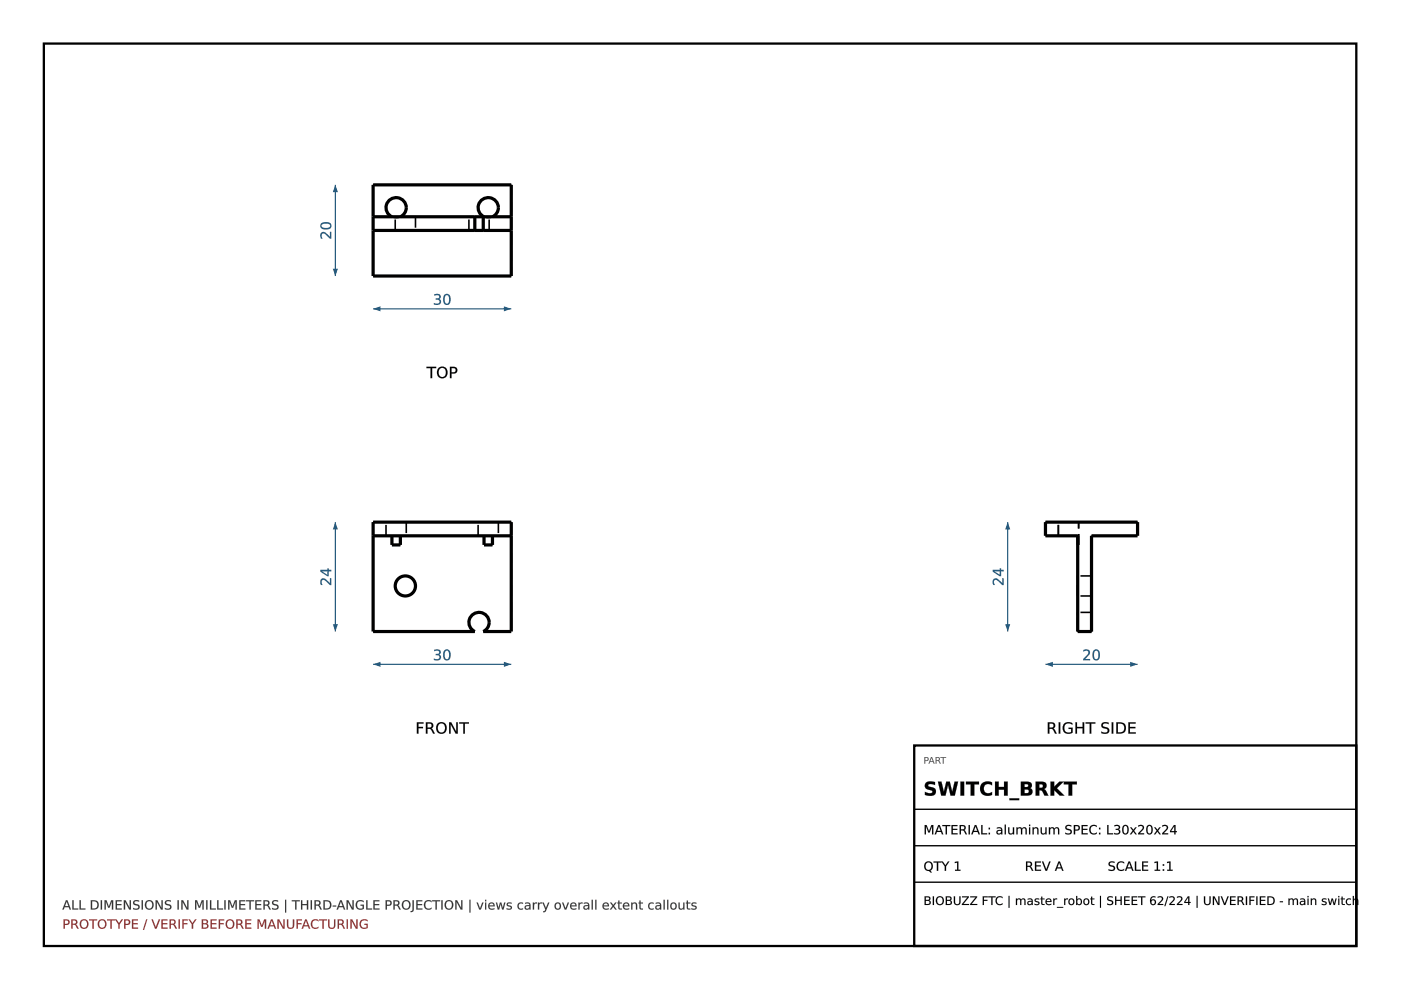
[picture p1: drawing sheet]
<svg xmlns="http://www.w3.org/2000/svg" width="297mm" height="210mm" viewBox="0 0 297 210" stroke-linecap="round" stroke-linejoin="round" font-family="sans-serif">
<path d="M9.3 9.2h278.3v191.4h-278.3z" fill="none" stroke="#000" stroke-width=".49"/>
<g fill="none" stroke="#000" stroke-width=".68" stroke-linecap="butt">
<path d="M79.1 110.7h29.3v23.2h-5.9a2.13 2.13 0 0 0 .7-3.3 2.13 2.13 0 0 0-3.3 0 2.13 2.13 0 0 0 .8 3.3h-21.6zM79.1 113.6h29.3M83.1 113.6v1.9h1.8v-1.9M102.6 113.6v1.9h1.8v-1.9"/>
<circle cx="86" cy="124.2" r="2.14"/>
</g>
<g fill="none" stroke="#000" stroke-width=".34" stroke-dasharray="2.3 1.2" stroke-linecap="butt">
<path d="M79.1 113.6v20.3M79.1 110.7v2.9M79.1 113.6h29.3M79.1 110.7h29.3M81.8 113.6h1.3M81.8 110.7h4.3M81.8 113.6v-2.9M83.1 113.6h-4M84.9 113.6h1.2M84.9 115.5h-1.8M86.1 113.6h-5.3M86.1 110.7h-4.3"/>
<path d="M86.1 110.7v2.9M101.4 113.6h1.2M101.4 110.7h4.3M101.4 113.6v-2.9M102.6 113.6h-17.7M104.4 113.6h1.3M104.4 115.5h-1.8M105.7 113.6h-5.4M105.7 110.7h-4.3M105.7 110.7v2.9M108.4 113.6h-4M108.4 110.7v2.9"/>
<path d="M108.4 113.6v20.3M108.4 113.6h-29.3M79.1 133.9h21.6M100.7 133.9a2.14 2.14 0 0 1-.3-3.7 2.14 2.14 0 0 1 3.3 1.8M102.5 133.9h5.9M103.7 132a2.12 2.12 0 0 1-1.2 1.9"/>
<circle cx="86" cy="124.2" r="2.14"/>
</g>
<path d="M79.1 140.9h29.3" fill="none" stroke="#1a5276" stroke-width=".24"/>
<g fill="#1a5276">
<path d="M79.1 140.9l1.6-.6v1.1z"/>
<path d="M106.8 140.3l1.6 .6-1.6 .5z"/>
<path d="M92.1 137.8a.86 .86 0 0 1 1.3 .6l-.4 .4a.69 .69 0 0 1 .4 .9 .69 .69 0 0 1-.9 .3l-.5-.1v-.3a.67 .67 0 0 0 .7 .2 .67 .67 0 0 0 .5-.6l-.3-.3h-.5v-.2h.3a.37 .37 0 0 0 .4-.4 .37 .37 0 0 0-.4-.4l-.6 .2zM94.5 138a1.23 1.23 0 0 0 .2 1.8 1.14 1.14 0 0 0 0-1.9zM94.3 137.8a.85 .85 0 0 1 1 .1 .85 .85 0 0 1 .2 1 .85 .85 0 0 1-.8 1.1 .85 .85 0 0 1-.7-1.1l.1-.7z"/>
<path d="M92.1 137.8a.88 .88 0 0 1 1.3 .7l-.4 .3a.61 .61 0 0 1 .5 .5 .61 .61 0 0 1-.4 .7h-.2a.56 .56 0 0 1-.9-.4 .66 .66 0 0 0 .7 .2 .66 .66 0 0 0 .4-.6l-.2-.3h-.5v-.3h.3a.35 .35 0 0 0 .4-.3 .35 .35 0 0 0-.4-.3l-.6 .1zM92.1 137.8v.3a.79 .79 0 0 1 1.1 .2l-.2 .3-.6 .1v.2a.52 .52 0 0 1 .8 .4 .52 .52 0 0 1-.8 .5l-.4-.2v.3a.85 .85 0 0 0 1 .1 .85 .85 0 0 0 .4-1l-.4-.2a.59 .59 0 0 0 .4-.8 .59 .59 0 0 0-.8-.3zM94.5 138a1.22 1.22 0 0 0 .2 1.8 1.13 1.13 0 0 0 0-1.9zM94.5 138a.59 .59 0 0 1 .7 .1 .59 .59 0 0 1 0 .8 .59 .59 0 0 1 0 .7 .59 .59 0 0 1-.7 .1 1.71 1.71 0 0 1 0-1.7zM94.3 137.8a.86 .86 0 0 1 1 .1 .86 .86 0 0 1 .3 1 .86 .86 0 0 1-.9 1.1 .86 .86 0 0 1-.8-1.1l.1-.7zM94.3 137.8a1.53 1.53 0 0 0 .2 2.2h.2a1.2 1.2 0 0 0 .7-1.8l-.4-.5z"/>
</g>
<path d="M71.1 110.7v23.2" fill="none" stroke="#1a5276" stroke-width=".24"/>
<g fill="#1a5276">
<path d="M71.1 110.7l.5 1.6h-1z"/>
<path d="M70.6 132.4h1l-.5 1.5z"/>
<path d="M68.1 122.8a.97 .97 0 0 1 1.4 .5l.5 .4v-1.1h.2v1.4h-.2l-.5-.4a.99 .99 0 0 0-1.2-.5l-.1 .4 .2 .5h-.3l-.2-.6zM68.2 121.1l1.2 .8v-.8zM67.9 120.8h1.5v-.3h.3v.3h.5v.3h-.5v1.1h-.3l-1.5-1z"/>
<path d="M68.1 122.8a1.2 1.2 0 0 1 1.6 .6l.3 .3-.1-1.1h.3v1.4a.61 .61 0 0 1-.7-.4 .98 .98 0 0 0-1.2-.5l-.1 .3 .2 .6a.63 .63 0 0 1-.6-.4 .63 .63 0 0 1 .2-.6zM68.1 122.8l-.1 .9 .1 .3h.3a.57 .57 0 0 1-.2-.8 .57 .57 0 0 1 .9 0l.9 .8h.2v-1.4h-.2v1.1l-1.2-1h-.4zM68.2 121.1l1.2 .8v-.8zM68.2 121.1h1.2v.8zM67.9 120.8h1.5v-.3h.3v.3h.5v.3h-.5v1.1h-.3l-1.5-1zM67.9 120.8v.4l1.5 1h.3v-1.1h.5v-.3h-.5v-.3h-.3v.3z"/>
</g>
<g fill="#000">
<path d="M88.4 153.1h1.4v.3h-1.1v.7h1v.3h-1v1.1h-.3zM90.3 153.1h.7a.67 .67 0 0 1 .8 .5 .67 .67 0 0 1-.3 .8l.7 1.1h-.4l-.4-.8-.4-.2h-.4v1h-.3zM90.6 153.4v.9h.4a.43 .43 0 0 0 .5-.5 .43 .43 0 0 0-.5-.4zM93 153.6a.95 .95 0 0 0-.1 1.2 .95 .95 0 0 0 1.1 .4 .96 .96 0 0 0 .4-1.2 .96 .96 0 0 0-1.2-.5zM92.4 154.3a1.2 1.2 0 0 1 2.4 0 1.2 1.2 0 0 1-2.4 0zM95.2 153.1h.5l1 2.1v-2.1h.4v2.4h-.5l-1.1-2v2h-.3zM97.4 153.1h2v.3h-.8v2.1h-.4v-2.1h-.8z"/>
<path d="M88.4 153.1h1.4v.3h-1.1v.7h1v.3h-1v1.2h-.3zM88.4 153.1v2.4h.3v-1.1h1v-.3h-1v-.7h1.1v-.3zM90.3 153.1h.7a.69 .69 0 0 1 .9 .5 .69 .69 0 0 1-.4 .8l.3 .3 .4 .9h-.4l-.5-1-.7-.1v1.1h-.3zM90.3 153.1v2.4h.3v-1l.7 .1 .5 .9h.4l-.5-.8-.3-.3a.65 .65 0 0 0 .4-.8 .65 .65 0 0 0-.8-.4zM90.6 153.4v.9l.4-.1a.41 .41 0 0 0 .5-.4 .41 .41 0 0 0-.5-.4zM90.6 153.4a.72 .72 0 0 1 .9 .2v.2a.42 .42 0 0 1-.5 .5h-.4zM93 153.6a.93 .93 0 0 0-.1 1.2 .93 .93 0 0 0 1.1 .4 .95 .95 0 0 0 .3-1.2 .95 .95 0 0 0-1.1-.5zM93 153.6a.85 .85 0 0 1 1.1-.1 .85 .85 0 0 1 .3 1.1 .79 .79 0 0 1-1 .7 .79 .79 0 0 1-.6-1zM92.4 154.3a1.22 1.22 0 0 1 2.4 0 1.22 1.22 0 0 1-2.4 0zM92.4 154.3a1.2 1.2 0 0 0 2.4 0 1.2 1.2 0 0 0-2.4 0zM95.2 153.1h.5l1 2.1v-2.1h.4v2.5h-.5l-1.1-2.1 .1 2.1h-.4zM95.2 153.1v2.4h.3l.1-2 1 2h.5v-2.4h-.4v2.1l-1-2.1zM97.4 153.1h2v.3h-.8v2.2h-.4v-2.2h-.8zM97.4 153.1v.3h.8v2.1h.4l-.1-2.1h.9v-.3z"/>
</g>
<path d="M79.1 39.2h29.3v19.3h-29.3zM79.1 46h21.6M79.1 48.9h21.6M83.1 46a2.13 2.13 0 0 1-.8-3.3 2.13 2.13 0 0 1 3.4 0 2.13 2.13 0 0 1-.8 3.3M100.7 46h1.8M100.7 48.9h1.8M100.7 46v2.9M102.5 46h5.9M102.5 48.9h5.9M102.5 46v2.9M102.6 46a2.13 2.13 0 0 1-.8-3.3 2.13 2.13 0 0 1 3.4 0 2.13 2.13 0 0 1-.8 3.3" fill="none" stroke="#000" stroke-width=".68" stroke-linecap="butt"/>
<g fill="none" stroke="#000" stroke-width=".34" stroke-dasharray="2.3 1.2" stroke-linecap="butt">
<path d="M79.1 39.2v19.3M79.1 39.2h29.3M108.4 39.2v19.3M79.1 58.5h29.3M83.1 46h-4M83.1 46h1.8M83.8 46h4.3M83.8 48.9h4.3M83.8 48.9v-2.9M84.9 46l-1.1 .1-.7-.1M88.1 46h-5.1M88.1 48.9h-4.3"/>
<path d="M88.1 46v2.9M99.4 46h1.3M99.4 48.9h1.3M99.4 48.9v-2.9M100.7 46h-1.3M100.7 48.9h-1.3M102.5 46h2.1M102.5 48.9h1.2M102.6 46h-17.7M102.6 46h1.8M103.7 46h-1.2M103.7 48.9h-1.2"/>
<path d="M103.7 48.9v-2.9M104.4 46l-1.1 .1-.7-.1M108.4 46h-4M108.4 48.9h-29.3"/>
<circle cx="84" cy="44" r="2.14"/>
<circle cx="103.5" cy="44" r="2.14"/>
</g>
<path d="M79.1 65.5h29.3" fill="none" stroke="#1a5276" stroke-width=".24"/>
<g fill="#1a5276">
<path d="M79.1 65.5l1.6-.6v1.1z"/>
<path d="M106.8 64.9l1.6 .6-1.6 .5z"/>
<path d="M92.1 62.4a.86 .86 0 0 1 1.3 .7l-.4 .3a.69 .69 0 0 1 .4 .9 .69 .69 0 0 1-.9 .3l-.5-.1v-.3a.67 .67 0 0 0 .7 .2 .67 .67 0 0 0 .5-.6l-.3-.2-.5-.1v-.2h.3a.37 .37 0 0 0 .4-.4 .37 .37 0 0 0-.4-.3l-.6 .1zM94.5 62.7a1.23 1.23 0 0 0 .2 1.7 1.14 1.14 0 0 0 0-1.8zM94.3 62.4a.85 .85 0 0 1 1 .1 .85 .85 0 0 1 .2 1 .85 .85 0 0 1-.8 1.2 .85 .85 0 0 1-.7-1.2l.1-.7z"/>
<path d="M92.1 62.4a.88 .88 0 0 1 1.3 .7l-.4 .3a.61 .61 0 0 1 .5 .6 .61 .61 0 0 1-.4 .6h-.2a.56 .56 0 0 1-.9-.4 .66 .66 0 0 0 .7 .2 .66 .66 0 0 0 .4-.6l-.2-.2-.5-.1v-.2h.3a.35 .35 0 0 0 .4-.4 .35 .35 0 0 0-.4-.3l-.6 .1zM92.1 62.4v.3a.79 .79 0 0 1 1.1 .2l-.2 .3-.6 .1v.2a.52 .52 0 0 1 .8 .4 .52 .52 0 0 1-.8 .5l-.4-.2v.3a.85 .85 0 0 0 1 .1 .85 .85 0 0 0 .4-1l-.4-.2a.59 .59 0 0 0 .4-.8 .59 .59 0 0 0-.8-.3zM94.5 62.7a1.22 1.22 0 0 0 .2 1.7 1.13 1.13 0 0 0 0-1.8zM94.5 62.6a.59 .59 0 0 1 .7 .2 .59 .59 0 0 1 0 .7 .59 .59 0 0 1 0 .7 .59 .59 0 0 1-.7 .1 1.71 1.71 0 0 1 0-1.7zM94.3 62.4a.86 .86 0 0 1 1 .1 .86 .86 0 0 1 .3 1 .86 .86 0 0 1-.9 1.2 .86 .86 0 0 1-.8-1.2l.1-.7zM94.3 62.5a1.53 1.53 0 0 0 .2 2.1h.2a1.2 1.2 0 0 0 .7-1.7l-.4-.5z"/>
</g>
<path d="M71.1 39.2v19.3" fill="none" stroke="#1a5276" stroke-width=".24"/>
<g fill="#1a5276">
<path d="M71.1 39.2l.5 1.5h-1z"/>
<path d="M70.6 57h1l-.5 1.5z"/>
<path d="M68.1 49.4a.97 .97 0 0 1 1.4 .4l.5 .4v-1h.2v1.4h-.2l-.5-.5a.99 .99 0 0 0-1.2-.5l-.1 .5 .2 .5h-.3l-.2-.7zM68.3 47.6l-.2 .3a1.17 1.17 0 0 0 1.9 0 1.26 1.26 0 0 0-1.7-.3zM68 47.4a1.58 1.58 0 0 1 2.2 .2l.1 .3a1.24 1.24 0 0 1-1.9 .7l-.5-.5z"/>
<path d="M68.1 49.4a1.2 1.2 0 0 1 1.6 .6l.3 .2-.1-1h.3v1.4a.61 .61 0 0 1-.7-.5 .98 .98 0 0 0-1.2-.5l-.1 .3 .2 .7a.63 .63 0 0 1-.6-.4 .63 .63 0 0 1 .2-.7zM68.1 49.4l-.1 .8 .1 .4h.3a.57 .57 0 0 1-.2-.9 .57 .57 0 0 1 .9 0l.9 .9h.2v-1.4h-.2v1.1l-1.2-1.1h-.4zM68.3 47.6l-.1 .3a1.16 1.16 0 0 0 1.8 0 1.25 1.25 0 0 0-1.7-.3zM68.2 47.6a1.27 1.27 0 0 1 1.8 .3 1.17 1.17 0 0 1-1.9 0zM68 47.4a1.59 1.59 0 0 1 2.2 .2l.1 .3a1.25 1.25 0 0 1-1.9 .7l-.5-.5zM68.1 47.5a.83 .83 0 0 0 0 .9 .83 .83 0 0 0 1 .2 .8 .8 0 0 0 1-.3 .8 .8 0 0 0-.1-1l-1.3-.2z"/>
</g>
<g fill="#000">
<path d="M90.4 77.8h2.1v.2h-.9v2.2h-.3v-2.2h-.9zM93.2 78.3a.95 .95 0 0 0-.1 1.1 .95 .95 0 0 0 1.1 .4 .96 .96 0 0 0 .3-1.2 .96 .96 0 0 0-1.1-.5zM92.6 78.9a1.2 1.2 0 0 1 2.4 0 1.2 1.2 0 0 1-2.4 0zM95.7 78v.9h.4a.45 .45 0 0 0 .5-.4 .45 .45 0 0 0-.5-.5zM95.4 77.8h.7a.72 .72 0 0 1 .9 .7 .72 .72 0 0 1-.9 .7h-.4v1h-.3z"/>
<path d="M90.4 77.8h2.1v.3l-.9-.1v2.2h-.3v-2.2l-.9 .1zM90.4 77.8v.2h.9v2.2h.3v-2.2h.9v-.2zM93.2 78.3a.93 .93 0 0 0-.1 1.1 .93 .93 0 0 0 1.1 .4 .95 .95 0 0 0 .3-1.2 .95 .95 0 0 0-1.1-.5zM93.2 78.2a.85 .85 0 0 1 1.1 0 .85 .85 0 0 1 .2 1.1 .79 .79 0 0 1-.9 .7 .79 .79 0 0 1-.6-1zM92.5 78.9a1.25 1.25 0 0 1 2.5 0 1.25 1.25 0 0 1-2.5 0zM92.6 78.9a1.2 1.2 0 0 0 2.4 0 1.2 1.2 0 0 0-2.4 0zM95.7 78v.9h.4a.43 .43 0 0 0 .5-.4 .43 .43 0 0 0-.5-.4zM95.7 78h.4a.47 .47 0 0 1 .5 .5 .47 .47 0 0 1-.5 .5h-.4zM95.4 77.8h.7a.74 .74 0 0 1 .9 .7 .74 .74 0 0 1-.9 .7h-.4v1h-.3zM95.4 77.8v2.4h.3v-1a.85 .85 0 0 0 1.2-.9l-.3-.4z"/>
</g>
<path d="M221.7 110.7h19.5v2.9h-9.8v20.3h-2.9v-20.3h-6.8z" fill="none" stroke="#000" stroke-width=".68" stroke-linecap="butt"/>
<g fill="none" stroke="#000" stroke-width=".34" stroke-dasharray="2.3 1.2" stroke-linecap="butt">
<path d="M221.7 113.6h6.8M221.7 110.7h19.5M221.7 110.7v2.9M224.4 113.6h4.1M224.4 110.7h4.3M224.4 113.6v-2.9M226.5 113.6h-2.1M226.5 110.7h-2.1M228.5 113.6h-2M228.5 113.6v20.3M228.5 115.5v-1.9M228.5 115.5h.2"/>
<path d="M228.7 110.7h-2.2M228.7 115.5h-.2M228.7 115.5v-4.8M231.4 113.6v20.3M231.4 113.6h9.8M241.2 110.7v2.9M228.5 133.9h2.9M228.5 132v1.9M228.5 133.9v-4.1M228.5 129.8v2.2M228.5 124.2v2.2M228.5 126.4v-4.3"/>
<path d="M228.5 122.1v2.1M231.4 133.9h-2.9M231.4 132v1.9M231.4 133.9v-4.1M231.4 129.8v2.2M231.4 124.2v2.2M231.4 126.4v-4.3M231.4 122.1v2.1M231.4 126.4h-2.9M231.4 122.1h-2.9M231.4 129.8h-2.9"/>
</g>
<path d="M221.7 140.9h19.5" fill="none" stroke="#1a5276" stroke-width=".24"/>
<g fill="#1a5276">
<path d="M221.7 140.9l1.5-.6v1.1z"/>
<path d="M239.6 140.3l1.6 .6-1.6 .5z"/>
<path d="M229.7 137.8a.8 .8 0 0 1 1-.1 .8 .8 0 0 1 .3 1l-1 1h1.1v.3h-1.4v-.3l.4-.5a.97 .97 0 0 0 .6-1.1l-.5-.1-.5 .1zM232.2 138a1.23 1.23 0 0 0 .2 1.8 1.14 1.14 0 0 0 0-1.9zM232 137.8a.85 .85 0 0 1 1 .1 .85 .85 0 0 1 .2 1 .85 .85 0 0 1-.8 1.1 .85 .85 0 0 1-.8-1.1l.1-.7z"/>
<path d="M229.7 137.8a.81 .81 0 0 1 1.1 0 .81 .81 0 0 1 .1 1.1l-.9 .8h1.1v.3h-1.4a.6 .6 0 0 1 .4-.8 .96 .96 0 0 0 .6-1.1l-.5-.1-.5 .2zM229.7 137.8v.3a.57 .57 0 0 1 .8-.1 .57 .57 0 0 1 0 .9l-.8 .8v.3h1.4v-.3h-1.1l.8-.8a.73 .73 0 0 0 .1-1 .73 .73 0 0 0-1-.1zM232.2 138a1.22 1.22 0 0 0 .2 1.8 1.13 1.13 0 0 0 0-1.9zM232.1 138a.59 .59 0 0 1 .7 .1 .59 .59 0 0 1 .1 .8 .59 .59 0 0 1-.1 .7 .59 .59 0 0 1-.7 .1 1.71 1.71 0 0 1 0-1.7zM232 137.8a.86 .86 0 0 1 1 .1 .86 .86 0 0 1 .2 1 .86 .86 0 0 1-.8 1.1 .86 .86 0 0 1-.8-1.1l.1-.7zM232 137.8a1.53 1.53 0 0 0 .2 2.2h.2a1.2 1.2 0 0 0 .7-1.8l-.5-.5z"/>
</g>
<path d="M213.7 110.7v23.2" fill="none" stroke="#1a5276" stroke-width=".24"/>
<g fill="#1a5276">
<path d="M213.7 110.7l.5 1.6h-1.1z"/>
<path d="M213.1 132.4h1.1l-.5 1.5z"/>
<path d="M210.6 122.8a.97 .97 0 0 1 1.5 .5l.4 .4v-1.1h.3v1.4h-.3l-.5-.4a.99 .99 0 0 0-1.2-.5l-.1 .4 .2 .5h-.3l-.1-.6zM210.8 121.1l1.2 .8v-.8zM210.5 120.8h1.5v-.3h.2v.3h.6v.3h-.6v1.1h-.3l-1.4-1z"/>
<path d="M210.6 122.8a1.2 1.2 0 0 1 1.7 .6l.2 .3v-1.1h.3v1.4a.61 .61 0 0 1-.8-.4 .98 .98 0 0 0-1.2-.5l-.1 .3 .2 .6a.63 .63 0 0 1-.5-.4 .63 .63 0 0 1 .1-.6zM210.6 122.8l-.1 .9 .1 .3h.3a.57 .57 0 0 1-.1-.8 .57 .57 0 0 1 .8 0l.9 .8h.3v-1.4h-.3v1.1l-1.1-1h-.5zM210.8 121.1l1.2 .8v-.8zM210.7 121.1h1.3v.8zM210.5 120.8h1.5v-.3h.3l-.1 .3h.6v.3h-.6l.1 1.1h-.4l-1.4-1zM210.5 120.8v.4l1.4 1h.3v-1.1h.6v-.3h-.6v-.3h-.2v.3z"/>
</g>
<g fill="#000">
<path d="M222.2 153.1h.7a.67 .67 0 0 1 .8 .5 .67 .67 0 0 1-.4 .8l.7 1.1h-.3l-.4-.8-.5-.2h-.3v1h-.3zM222.5 153.4v.9h.4a.43 .43 0 0 0 .5-.5 .43 .43 0 0 0-.5-.4zM224.5 153.1h.3v2.4h-.3zM225.6 153.4a1.51 1.51 0 0 1 1.8-.1v.4a.99 .99 0 0 0-1.4-.1 .99 .99 0 0 0-.2 1.3 .99 .99 0 0 0 1.3 .3v-.6h-.5v-.3h.8v1a1.3 1.3 0 0 1-1.8-.1 1.3 1.3 0 0 1 0-1.8zM228 153.1h.3v1h1.2v-1h.4v2.4h-.4v-1.1h-1.2v1.1h-.3zM230.2 153.1h2v.3h-.8v2.1h-.4v-2.1h-.8zM233.7 153.3l1-.2 .3 .1v.3a.82 .82 0 0 0-1.2 .3l.1 .2a1.3 1.3 0 0 1 1.3 .9 1.1 1.1 0 0 1-1.7 .5v-.3a.74 .74 0 0 0 .8 .3 .74 .74 0 0 0 .5-.6l-.1-.2a1.34 1.34 0 0 1-1.2-.8zM235.7 153.1h.3v2.4h-.3zM237 153.4v1.9a1 1 0 0 0 1.4-1 1 1 0 0 0-1.4-.9zM236.7 153.1h.7a1.21 1.21 0 0 1 1.3 1.2 1.21 1.21 0 0 1-1.3 1.2h-.7zM239.2 153.1h1.6v.3h-1.2v.7h1.1v.3h-1.1v.9h1.2v.2h-1.6z"/>
<path d="M222.1 153.1h.8a.69 .69 0 0 1 .8 .5 .69 .69 0 0 1-.4 .8l.3 .3 .5 .9h-.4l-.6-1-.6-.1v1.1h-.4zM222.2 153.1v2.4h.3v-1l.7 .1 .5 .9h.3l-.4-.8-.3-.3a.65 .65 0 0 0 .4-.8 .65 .65 0 0 0-.8-.4zM222.5 153.4v.9l.4-.1a.41 .41 0 0 0 .5-.4 .41 .41 0 0 0-.5-.4zM222.5 153.4a.72 .72 0 0 1 .9 .2v.2a.42 .42 0 0 1-.5 .5h-.4zM224.5 153.1h.3v2.5h-.3zM224.5 153.1v2.4h.3v-2.4zM225.6 153.4a1.5 1.5 0 0 1 1.8-.1v.4a.98 .98 0 0 0-1.4-.1 .98 .98 0 0 0-.2 1.3 .98 .98 0 0 0 1.3 .3v-.6h-.6v-.3h.9v1a1.32 1.32 0 0 1-1.8-.1 1.32 1.32 0 0 1 0-1.8zM225.6 153.4a1.29 1.29 0 0 0 0 1.8 1.29 1.29 0 0 0 1.8 .1v-1h-.8v.3l.5-.1v.7a.99 .99 0 0 1-1.3-.3 .99 .99 0 0 1 .2-1.3 .99 .99 0 0 1 1.4 .1v-.4a1.57 1.57 0 0 0-1.8 .1zM228 153.1h.4v1h1.1v-1h.4v2.5h-.4v-1.2h-1.2l.1 1.2h-.4zM228 153.1v2.4h.3v-1.1h1.3l-.1 1.1h.4v-2.4h-.4l.1 1h-1.3v-1zM230.2 153.1h2v.3h-.8v2.2h-.4v-2.2h-.8zM230.2 153.1v.3h.9l-.1 2.1h.4v-2.1h.8v-.3zM233.7 153.3l.4-.2 .8 .1h.2v.4a.87 .87 0 0 0-1.3 .2l.1 .2 .6 .2a.76 .76 0 0 1 .7 .9 .76 .76 0 0 1-1.1 .5l-.6-.1v-.4a.72 .72 0 0 0 .8 .3 .72 .72 0 0 0 .5-.6l-.4-.3a.72 .72 0 0 1-.8-.4 .72 .72 0 0 1 .1-.8zM233.7 153.3a.64 .64 0 0 0-.1 .7 .64 .64 0 0 0 .6 .4 .5 .5 0 0 1 .7 .6 .5 .5 0 0 1-.8 .3l-.6-.2v.3a1.09 1.09 0 0 0 1.7-.5 .82 .82 0 0 0-.9-.7l-.3-.1a.44 .44 0 0 1-.1-.6 .44 .44 0 0 1 .6-.1l.6 .1-.1-.3h-.3zM235.7 153.1h.3v2.5h-.3zM235.7 153.1v2.4h.3v-2.4zM237 153.4v1.9a.98 .98 0 0 0 1.4-1 .98 .98 0 0 0-1.4-.9zM237 153.4a1.01 1.01 0 0 1 1.4 .9 1.01 1.01 0 0 1-1.4 1zM236.7 153.1a1.7 1.7 0 0 1 2 .7 1.21 1.21 0 0 1-.1 1.3 1.21 1.21 0 0 1-1.2 .5h-.7zM236.7 153.1v2.4h.7a1.19 1.19 0 0 0 1.3-1.2 1.19 1.19 0 0 0-1.3-1.1zM239.2 153.1h1.6v.3h-1.2v.7h1.1v.3h-1.1v.9h1.2v.3h-1.6zM239.2 153.1v2.4h1.6v-.2h-1.3v-.9h1.2v-.3h-1.2v-.7h1.3v-.3z"/>
</g>
<g fill="#333">
<path d="M14.1 191.1l-.3 1h.7zM14 190.9h.3l.8 1.9h-.3l-.2-.5h-.9l-.2 .5h-.3zM15.3 190.9h.3v1.7h1v.2h-1.3zM16.9 190.9h.2v1.7h1v.2h-1.2zM19.5 191.1v1.5a.82 .82 0 0 0 1.1-.7 .82 .82 0 0 0-1.1-.8zM19.3 190.9h.5a.99 .99 0 0 1 1.1 1 .99 .99 0 0 1-1.1 .9h-.5zM21.4 190.9h.2v1.9h-.2zM22.2 190.9h.4l.5 1.3 .5-1.3h.4v1.9h-.3v-1.7l-.5 1.4h-.3l-.5-1.4v1.7h-.2zM24.5 190.9h1.3v.2h-1v.6h.9v.2h-.9v.7h1v.2h-1.3zM26.3 190.9h.3l.9 1.6v-1.6h.3v1.9h-.4l-.9-1.6v1.6h-.2zM28.4 191l.8-.1h.3v.3a.51 .51 0 0 0-.6-.2 .51 .51 0 0 0-.3 .6 .96 .96 0 0 1 1 .9 1 1 0 0 1-1.4 .3v-.3a.64 .64 0 0 0 1.1-.3l-.1-.1a.97 .97 0 0 1-1-.9zM30 190.9h.3v1.9h-.3zM31.2 191.3a.78 .78 0 0 0-.1 .9 .78 .78 0 0 0 .9 .4 .76 .76 0 0 0 .3-1.1 .76 .76 0 0 0-1.1-.2zM30.7 191.8a.99 .99 0 0 1 1.9 0 .99 .99 0 0 1-1.9 0zM33 190.9h.4l.8 1.6v-1.6h.3v1.9h-.4l-.8-1.6v1.6h-.3zM35.1 191l.8-.1h.3v.3a.51 .51 0 0 0-.6-.2 .51 .51 0 0 0-.3 .6 .96 .96 0 0 1 1 .9 1 1 0 0 1-1.3 .3v-.3a.64 .64 0 0 0 1-.3v-.1a.97 .97 0 0 1-1-.9zM37.6 190.9h.3v1.9h-.3zM38.4 190.9h.4l.9 1.6v-1.6h.3v1.9h-.4l-.9-1.6v1.6h-.3zM41.4 190.9h.4l.5 1.3 .5-1.3h.4v1.9h-.3v-1.7l-.5 1.4h-.3l-.5-1.4v1.7h-.2zM43.7 190.9h.3v1.9h-.3zM44.5 190.9h.3v1.7h1v.2h-1.3zM46 190.9h.3v1.7h1v.2h-1.3zM47.6 190.9h.2v1.9h-.2zM48.4 190.9h.4l.5 1.3 .5-1.3h.4v1.9h-.3v-1.7l-.5 1.4h-.2l-.6-1.4v1.7h-.2zM50.7 190.9h1.3v.2h-1v.6h1v.2h-1v.7h1v.2h-1.3zM52.2 190.9h1.7v.2h-.7v1.7h-.3v-1.7h-.7zM54.1 190.9h1.3v.2h-1v.6h.9v.2h-.9v.7h1v.2h-1.3zM55.9 190.9h.6a.55 .55 0 0 1 .6 .3 .55 .55 0 0 1-.3 .7l.6 .9h-.3l-.3-.6-.4-.2h-.3v.8h-.2zM56.1 191.1v.7h.4a.35 .35 0 0 0 .4-.4 .35 .35 0 0 0-.4-.3zM57.9 191l.8-.1h.3v.3a.51 .51 0 0 0-.7-.2 .51 .51 0 0 0-.3 .6 .96 .96 0 0 1 1 .9 1 1 0 0 1-1.3 .3v-.3a.64 .64 0 0 0 1.1-.3l-.1-.1a.97 .97 0 0 1-1-.9zM60.4 190.8h.3v2.7h-.3zM61.9 190.9h1.7v.2h-.7v1.7h-.3v-1.7h-.7zM63.8 190.9h.3v.8h1v-.8h.2v1.9h-.2v-.9h-1v.9h-.3zM65.9 190.9h.2v1.9h-.2zM66.7 190.9h.6a.55 .55 0 0 1 .6 .3 .55 .55 0 0 1-.3 .7l.6 .9h-.3l-.3-.6-.4-.2h-.2v.8h-.3zM67 191.1v.7h.3a.35 .35 0 0 0 .4-.4 .35 .35 0 0 0-.4-.3zM68.9 191.1v1.5a.82 .82 0 0 0 1.1-.7 .82 .82 0 0 0-1.1-.8zM68.6 190.9h.5a.99 .99 0 0 1 1.2 1 .99 .99 0 0 1-1.2 .9h-.5zM70.6 192h.7v.2h-.7zM72.3 191.1l-.4 1h.7zM72.1 190.9h.3l.8 1.9h-.3l-.2-.5h-.9l-.2 .5h-.2zM73.5 190.9h.3l.9 1.6v-1.6h.3v1.9h-.4l-.9-1.6v1.6h-.2zM75.7 191.1l.4-.2 .5-.1 .5 .2v.3a.81 .81 0 0 0-1.1-.1 .81 .81 0 0 0-.2 1.1 .81 .81 0 0 0 1.1 .3v-.6h-.5v-.2h.8v.9a1.07 1.07 0 0 1-1.5-.1 1.07 1.07 0 0 1 0-1.5zM77.6 190.9h.3v1.7h1v.2h-1.3zM79.2 190.9h1.2v.2h-1v.6h1v.2h-1v.7h1.1v.2h-1.3zM82 191.1v.7h.4a.37 .37 0 0 0 .4-.3 .37 .37 0 0 0-.4-.4zM81.8 190.9h.6a.6 .6 0 0 1 .7 .6 .6 .6 0 0 1-.7 .6h-.4v.7h-.2zM83.4 190.9h.6a.55 .55 0 0 1 .7 .3 .55 .55 0 0 1-.3 .7l.6 .9h-.3l-.4-.6-.3-.2h-.3v.8h-.3zM83.7 191.1v.7h.3a.35 .35 0 0 0 .4-.4 .35 .35 0 0 0-.4-.3zM85.7 191.3a.78 .78 0 0 0-.2 .9 .78 .78 0 0 0 1 .4 .76 .76 0 0 0 .2-1.1 .76 .76 0 0 0-1-.2zM85.1 191.8a1 1 0 0 1 2 0 1 1 0 0 1-2 0zM87.5 190.9h.2v2l-.2 .4-.4 .1v-.2l.3-.3zM88.3 190.9h1.2v.2h-1v.6h1v.2h-1v.7h1.1v.2h-1.3zM90.1 191.1l.5-.2 .4-.1 .5 .2v.3a.78 .78 0 0 0-1.1 0 .78 .78 0 0 0 0 1.1 .78 .78 0 0 0 1.1 0v.3a1.04 1.04 0 0 1-1.4-.2 1.04 1.04 0 0 1 0-1.4zM91.6 190.9h1.7v.2h-.7v1.7h-.3v-1.7h-.7zM93.6 190.9h.2v1.9h-.2zM94.7 191.3a.78 .78 0 0 0-.1 .9 .78 .78 0 0 0 .9 .4 .76 .76 0 0 0 .3-1.1 .76 .76 0 0 0-1.1-.2zM94.2 191.8a1 1 0 0 1 2 0 1 1 0 0 1-2 0zM96.5 190.9h.4l.9 1.6v-1.6h.2v1.9h-.3l-.9-1.6v1.6h-.3zM99.5 190.8h.3v2.7h-.3zM101 191.4h.3l.5 1.2 .4-1.2h.3l-.6 1.4h-.3zM102.8 191.4h.3v1.4h-.3zM102.8 190.8h.3v.3h-.3zM103.7 191.5a.69 .69 0 0 1 .8-.1 .69 .69 0 0 1 .4 .8h-1.1a.67 .67 0 0 0 1 .3v.3a.84 .84 0 0 1-1.1-.1 .84 .84 0 0 1 0-1.2zM103.9 191.7l-.1 .3h.8l-.2-.4zM105.1 191.4h.3l.3 1.1 .3-1.1h.3l.3 1.1 .3-1.1h.2l-.3 1.4h-.3l-.4-1.2-.3 1.2h-.3zM107.6 191.4h.8l.1 .2a.41 .41 0 0 0-.5-.1 .41 .41 0 0 0-.3 .4 .61 .61 0 0 1 .6 .2 .61 .61 0 0 1 .1 .7h-.8h-.2v-.3a.53 .53 0 0 0 .9-.1l-.1-.1a.6 .6 0 0 1-.6-.2 .6 .6 0 0 1 0-.7zM109.9 191.5l.7-.2 .3 .1v.3a.58 .58 0 0 0-.8 0 .58 .58 0 0 0 0 .8 .58 .58 0 0 0 .8 .1v.2a.8 .8 0 0 1-1.1-.2 .8 .8 0 0 1 .1-1.1zM111.6 192.2l-.1 .1a.36 .36 0 0 0 .3 .4 .36 .36 0 0 0 .4-.3v-.3zM111.3 191.4a.73 .73 0 0 1 1.2 .6v.8h-.3v-.2a.53 .53 0 0 1-.6 .3 .53 .53 0 0 1-.4-.6 .53 .53 0 0 1 .7-.4h.3a.53 .53 0 0 0-.3-.4 .53 .53 0 0 0-.6 .2zM113 191.4h.2v.2l.2-.2 .5-.1v.3a.44 .44 0 0 0-.5 0 .44 .44 0 0 0-.2 .5v.7h-.2zM114.1 191.4h.2v.2l.2-.2 .4-.1v.3a.44 .44 0 0 0-.4 0 .44 .44 0 0 0-.2 .5v.7h-.2zM115 191.4h.3l.4 1.1 .5-1.1h.3l-.8 1.8-.2 .2h-.4v-.2h.4l.1-.4zM117.9 191.7a.5 .5 0 0 0 0 .7 .5 .5 0 0 0 .7 0 .51 .51 0 0 0 0-.6 .51 .51 0 0 0-.7-.1zM117.5 192.1a.75 .75 0 0 1 1.5 0 .75 .75 0 0 1-1.5 0zM119.2 191.4h.2l.5 1.2 .5-1.2h.2l-.5 1.4h-.4zM121.1 191.5a.69 .69 0 0 1 .8-.1 .69 .69 0 0 1 .3 .8h-1.1a.67 .67 0 0 0 1.1 .3v.3a.84 .84 0 0 1-1.1-.1 .84 .84 0 0 1 0-1.2zM121.3 191.7l-.2 .3h.9l-.2-.4zM122.6 191.4h.3v.2l.2-.2 .4-.1v.3a.44 .44 0 0 0-.4 0 .44 .44 0 0 0-.2 .5v.7h-.3zM124 192.2v.1a.36 .36 0 0 0 .2 .4 .36 .36 0 0 0 .5-.3v-.3zM123.8 191.4a.73 .73 0 0 1 1.1 .6v.8h-.2v-.2a.53 .53 0 0 1-.7 .3 .53 .53 0 0 1-.3-.6 .53 .53 0 0 1 .7-.4h.3a.53 .53 0 0 0-.4-.4 .53 .53 0 0 0-.5 .2zM125.4 190.8h.3v2h-.3zM126.2 190.8h.3v2h-.3zM127.9 191.5a.69 .69 0 0 1 .9-.1 .69 .69 0 0 1 .3 .8h-1.1a.67 .67 0 0 0 1.1 .3v.3a.84 .84 0 0 1-1.2-.1 .84 .84 0 0 1 0-1.2zM128.1 191.7l-.1 .3h.9l-.3-.4zM129.3 191.4h.3l.4 .5 .4-.5h.3l-.5 .7 .5 .7h-.2l-.5-.5-.4 .5h-.3l.6-.7zM131.1 190.9h.2v.5h.5v.2h-.5v.9l.5 .1v.2h-.5l-.2-.2v-1h-.2v-.2h.2zM132.3 191.5a.69 .69 0 0 1 .8-.1 .69 .69 0 0 1 .3 .8h-1.1a.67 .67 0 0 0 1.1 .3v.3a.84 .84 0 0 1-1.1-.1 .84 .84 0 0 1 0-1.2zM132.5 191.7l-.2 .3h.9l-.2-.4zM133.8 191.4h.3v.2a.54 .54 0 0 1 .6-.2 .54 .54 0 0 1 .4 .6v.8h-.3v-.8a.39 .39 0 0 0-.4-.5 .39 .39 0 0 0-.3 .5v.8h-.3zM135.6 190.9h.2v.5h.5v.2h-.5v.9l.5 .1v.2h-.5l-.2-.2v-1h-.2v-.2h.2zM137.6 191.5l.7-.2 .3 .1v.3a.58 .58 0 0 0-.8 0 .58 .58 0 0 0 0 .8 .58 .58 0 0 0 .8 .1v.2a.8 .8 0 0 1-1.1-.2 .8 .8 0 0 1 .1-1.1zM139.3 192.2l-.1 .1a.36 .36 0 0 0 .3 .4 .36 .36 0 0 0 .4-.3v-.3zM139 191.4a.73 .73 0 0 1 1.2 .6v.8h-.3v-.2a.53 .53 0 0 1-.6 .3 .53 .53 0 0 1-.4-.6 .53 .53 0 0 1 .7-.4h.3a.53 .53 0 0 0-.3-.4 .53 .53 0 0 0-.6 .2zM140.7 190.8h.2v2h-.2zM141.5 190.8h.2v2h-.2zM142.5 191.7a.5 .5 0 0 0-.1 .7 .5 .5 0 0 0 .8 0 .51 .51 0 0 0-.1-.6 .51 .51 0 0 0-.6-.1zM142 192.1a.75 .75 0 0 1 1.5 0 .75 .75 0 0 1-1.5 0zM143.9 191.4h.2v.9a.39 .39 0 0 0 .4 .4 .39 .39 0 0 0 .4-.5v-.8h.2v1.4h-.2v-.2a.54 .54 0 0 1-.7 .3 .54 .54 0 0 1-.3-.6zM145.6 190.9h.3v.5h.5v.2h-.5v.9l.5 .1v.2h-.5l-.3-.2v-1h-.2v-.2h.2zM146.7 191.4h.8l.1 .2a.41 .41 0 0 0-.4-.1 .41 .41 0 0 0-.3 .4 .61 .61 0 0 1 .6 .2 .61 .61 0 0 1 .1 .7h-.9h-.1v-.3a.53 .53 0 0 0 .9-.1l-.1-.1a.6 .6 0 0 1-.6-.2 .6 .6 0 0 1-.1-.7z"/>
<path d="M14.1 191.1l-.3 1h.7zM14.1 191.1l.4 1h-.7zM14 190.9h.3l.8 2h-.3l-.2-.6h-.9l-.2 .6h-.3zM14 190.9l-.8 1.9h.3l.2-.5h.9l.2 .5h.3l-.8-1.9zM15.3 190.9h.3v1.7h1v.3h-1.3zM15.3 190.9v1.9h1.3v-.2h-1v-1.7zM16.9 190.9h.2v1.7h1v.3h-1.2zM16.9 190.9v1.9h1.2v-.2h-1v-1.7zM19.5 191.1v1.5a.81 .81 0 0 0 1.1-.7 .81 .81 0 0 0-1.1-.8zM19.5 191.1a.83 .83 0 0 1 1.2 .8 .83 .83 0 0 1-1.2 .7zM19.2 190.9h.6a1.01 1.01 0 0 1 1.1 1 1.01 1.01 0 0 1-1.1 1h-.6zM19.3 190.9v1.9h.5a.98 .98 0 0 0 1.1-.9 .98 .98 0 0 0-1.1-1zM21.3 190.9h.3v2h-.3zM21.4 190.9v1.9h.2v-1.9zM22.2 190.9h.4l.5 1.3 .5-1.3h.4v2h-.3v-1.8l-.5 1.4h-.3l-.5-1.4v1.8h-.2zM22.2 190.9v1.9h.2v-1.7l.5 1.4h.3l.5-1.4v1.7h.3v-1.9h-.4l-.5 1.4-.5-1.4zM24.5 190.9h1.3v.2h-1v.6h1v.2h-1v.7h1v.3h-1.3zM24.5 190.9v1.9h1.3v-.2h-1v-.7h.9v-.2h-.9v-.6h1v-.2zM26.2 190.9h.4l.9 1.6v-1.6h.3v2h-.4l-.9-1.7v1.7h-.3zM26.3 190.9v1.9h.2v-1.6l.9 1.6h.4v-1.9h-.3v1.6l-.9-1.6zM28.4 191l.3-.2a.51 .51 0 0 1 .8 .4 .5 .5 0 0 0-.6-.2 .5 .5 0 0 0-.3 .6l.4 .1a.62 .62 0 0 1 .6 .8 .62 .62 0 0 1-.9 .4l-.5-.1v-.3a.63 .63 0 0 0 1.1-.3l-.4-.2a.59 .59 0 0 1-.6-.3 .59 .59 0 0 1 .1-.7zM28.4 191a.53 .53 0 0 0-.1 .6 .53 .53 0 0 0 .5 .3 .42 .42 0 0 1 .5 .5 .42 .42 0 0 1-.6 .3l-.5-.2v.2a.83 .83 0 0 0 .9 .1 .83 .83 0 0 0 .5-.7l-.3-.3-.7-.2a.52 .52 0 0 1 .3-.6 .52 .52 0 0 1 .6 .2v-.3h-.3zM30 190.9h.3v2h-.3zM30 190.9v1.9h.3v-1.9zM31.2 191.3a.77 .77 0 0 0-.1 .9 .77 .77 0 0 0 .9 .4 .75 .75 0 0 0 .2-1.1 .75 .75 0 0 0-1-.2zM31.2 191.3a.78 .78 0 0 1 1.1 .4 .78 .78 0 0 1-.7 1 .85 .85 0 0 1-.4-1.4zM30.6 191.8a1.05 1.05 0 0 1 2.1 0 1.05 1.05 0 0 1-2.1 0zM30.7 191.8a.98 .98 0 0 0 1.9 0 .98 .98 0 0 0-1.9 0zM33 190.9h.4l.8 1.6v-1.6h.3v2h-.4l-.8-1.7v1.7h-.3zM33 190.9v1.9h.3v-1.6l.8 1.6h.4v-1.9h-.3v1.6l-.8-1.6zM35.1 191l.3-.2a.51 .51 0 0 1 .8 .4 .5 .5 0 0 0-.6-.2 .5 .5 0 0 0-.3 .6l.5 .1a.62 .62 0 0 1 .5 .8 .62 .62 0 0 1-.9 .4l-.5-.1v-.3a.63 .63 0 0 0 1.1-.3l-.3-.2a.59 .59 0 0 1-.7-.3 .59 .59 0 0 1 .1-.7zM35.1 191a.53 .53 0 0 0-.1 .6 .53 .53 0 0 0 .5 .3 .42 .42 0 0 1 .6 .5 .42 .42 0 0 1-.7 .3l-.4-.2v.2a.83 .83 0 0 0 .8 .1 .83 .83 0 0 0 .5-.7l-.2-.3-.8-.2a.52 .52 0 0 1 .3-.6 .52 .52 0 0 1 .6 .2v-.3h-.3zM37.6 190.9h.3v2h-.3zM37.6 190.9v1.9h.3v-1.9zM38.4 190.9h.4l.9 1.6v-1.6h.3v2h-.4l-.9-1.7v1.7h-.3zM38.4 190.9v1.9h.3v-1.6l.9 1.6h.4v-1.9h-.3v1.6l-.9-1.6zM41.3 190.9h.5l.5 1.3 .5-1.3h.4v2h-.3v-1.8l-.5 1.4h-.3l-.5-1.4v1.8h-.3zM41.4 190.9v1.9h.2v-1.7l.5 1.4h.3l.5-1.4v1.7h.3v-1.9h-.4l-.5 1.4-.5-1.4zM43.7 190.9h.3v2h-.3zM43.7 190.9v1.9h.3v-1.9zM44.5 190.9h.3v1.7h1v.3h-1.3zM44.5 190.9v1.9h1.3v-.2h-1v-1.7zM46 190.9h.3v1.7h1v.3h-1.3zM46 190.9v1.9h1.3v-.2h-1v-1.7zM47.6 190.9h.3v2h-.3zM47.6 190.9v1.9h.2v-1.9zM48.4 190.9h.4l.5 1.3 .5-1.3h.4v2h-.3v-1.8l-.5 1.4h-.3l-.5-1.4 .1 1.8h-.3zM48.4 190.9v1.9h.2v-1.7l.6 1.4h.2l.5-1.4v1.7h.3v-1.9h-.4l-.5 1.4-.5-1.4zM50.7 190.9h1.3v.2h-1v.6h1v.2h-1v.7h1v.3h-1.3zM50.7 190.9v1.9h1.3v-.2h-1v-.7h1v-.2h-1v-.6h1v-.2zM52.2 190.9h1.7v.2h-.7v1.8h-.3v-1.8h-.7zM52.2 190.9v.2h.7v1.7h.3l-.1-1.7h.8v-.2zM54.1 190.9h1.3v.2h-1v.6h1v.2h-1v.7h1v.3h-1.3zM54.1 190.9v1.9h1.3v-.2h-1v-.7h.9v-.2h-.9v-.6h1v-.2zM55.8 190.9h.7a.57 .57 0 0 1 .6 .3 .57 .57 0 0 1-.3 .7l.6 1h-.3l-.4-.8-.6-.1v.9h-.3zM55.9 190.9v1.9h.2v-.8l.6 .1 .4 .7h.3l-.6-.9a.54 .54 0 0 0 .3-.6 .54 .54 0 0 0-.6-.4zM56.1 191.1v.7h.4a.34 .34 0 0 0 .3-.4 .34 .34 0 0 0-.3-.3zM56.1 191.1h.4a.37 .37 0 0 1 .4 .3 .37 .37 0 0 1-.4 .4h-.4zM57.8 191l.4-.2a.51 .51 0 0 1 .8 .4h-.1a.5 .5 0 0 0-.6-.2 .5 .5 0 0 0-.3 .6l.5 .1a.62 .62 0 0 1 .6 .8 .62 .62 0 0 1-.9 .4l-.5-.1v-.3a.63 .63 0 0 0 1.1-.3l-.4-.2a.59 .59 0 0 1-.7-.3 .59 .59 0 0 1 .1-.7zM57.9 191a.53 .53 0 0 0-.2 .6 .53 .53 0 0 0 .5 .3 .42 .42 0 0 1 .6 .5 .42 .42 0 0 1-.6 .3l-.5-.2v.2a.83 .83 0 0 0 .9 .1 .83 .83 0 0 0 .4-.7l-.2-.3-.8-.2a.52 .52 0 0 1 .3-.6 .52 .52 0 0 1 .7 .2v-.3h-.3zM60.4 190.8h.3v2.7h-.3zM60.4 190.8v2.7h.3v-2.7zM61.9 190.9h1.7v.2h-.7v1.8h-.3v-1.8h-.7zM61.9 190.9v.2h.7v1.7h.3l-.1-1.7h.8v-.2zM63.8 190.9h.3v.8h1v-.8h.3v2h-.3v-1h-1v1h-.3zM63.8 190.9v1.9h.3v-.9h1v.9h.2v-1.9h-.2v.8h-1v-.8zM65.9 190.9h.3v2h-.3zM65.9 190.9v1.9h.2v-1.9zM66.7 190.9h.6a.57 .57 0 0 1 .7 .3 .57 .57 0 0 1-.4 .7l.7 1h-.4l-.4-.8-.5-.1v.9h-.3zM66.7 190.9v1.9h.3l-.1-.8 .6 .1 .4 .7h.3l-.6-.9a.54 .54 0 0 0 .3-.6 .54 .54 0 0 0-.6-.4zM67 191.1v.7h.3a.34 .34 0 0 0 .4-.4 .34 .34 0 0 0-.4-.3zM66.9 191.1h.4a.37 .37 0 0 1 .4 .3 .37 .37 0 0 1-.4 .4h-.4zM68.9 191.1v1.5a.81 .81 0 0 0 1.1-.7 .81 .81 0 0 0-1.1-.8zM68.8 191.1a.83 .83 0 0 1 1.2 .8 .83 .83 0 0 1-1.2 .7zM68.6 190.9h.5a1.01 1.01 0 0 1 1.2 1 1.01 1.01 0 0 1-1.2 1h-.5zM68.6 190.9v1.9h.5a.98 .98 0 0 0 1.1-.9 .98 .98 0 0 0-1.1-1zM70.5 192h.8v.2h-.8zM70.6 192v.2h.7v-.2zM72.3 191.1l-.4 1h.7zM72.3 191.1l.4 1h-.8zM72.1 190.9h.3l.8 2h-.3l-.2-.6h-.9l-.1 .6h-.4zM72.1 190.9l-.7 1.9h.2l.2-.5h.9l.2 .5h.3l-.8-1.9zM73.5 190.9h.4l.8 1.6v-1.6h.3v2h-.4l-.9-1.7 .1 1.7h-.3zM73.5 190.9v1.9h.2l.1-1.6 .8 1.6h.4v-1.9h-.3v1.6l-.9-1.6zM75.7 191.1a1.24 1.24 0 0 1 1.4-.1v.3a.8 .8 0 0 0-1.1-.1 .8 .8 0 0 0-.2 1.1 .8 .8 0 0 0 1.1 .3v-.6h-.5v-.2h.8v.9a1.09 1.09 0 0 1-1.5-.1 1.09 1.09 0 0 1 0-1.5zM75.7 191.1a1.06 1.06 0 0 0 0 1.5 1.06 1.06 0 0 0 1.4 .1l.1-.9h-.8v.2h.5v.6a.82 .82 0 0 1-1.1-.3 .82 .82 0 0 1 .2-1.1 .82 .82 0 0 1 1.1 .1v-.3a1.29 1.29 0 0 0-1.4 .1zM77.6 190.9h.3v1.7h1v.3h-1.3zM77.6 190.9v1.9h1.3v-.2h-1v-1.7zM79.2 190.9h1.2v.2h-1v.6h1v.2h-1v.7h1.1v.3h-1.3zM79.2 190.9v1.9h1.3v-.2h-1.1v-.7h1v-.2h-1v-.6h1v-.2zM82 191.1v.7h.4a.36 .36 0 0 0 .4-.3 .36 .36 0 0 0-.4-.4zM82 191.1h.4a.38 .38 0 0 1 .4 .4 .38 .38 0 0 1-.4 .3h-.4zM81.8 190.9h.6a.61 .61 0 0 1 .7 .6 .61 .61 0 0 1-.7 .6h-.4v.8h-.2zM81.8 190.9v1.9h.2v-.8a.67 .67 0 0 0 .9-.1 .67 .67 0 0 0 0-.9zM83.4 190.9h.6a.57 .57 0 0 1 .7 .3 .57 .57 0 0 1-.3 .7l.6 1h-.3l-.5-.8-.5-.1v.9h-.3zM83.4 190.9v1.9h.3v-.8l.5 .1 .5 .7h.3l-.7-.9a.54 .54 0 0 0 .4-.6 .54 .54 0 0 0-.7-.4zM83.7 191.1v.7h.3a.34 .34 0 0 0 .4-.4 .34 .34 0 0 0-.4-.3zM83.7 191.1h.3a.37 .37 0 0 1 .4 .3 .37 .37 0 0 1-.4 .4h-.3zM85.7 191.3a.77 .77 0 0 0-.2 .9 .77 .77 0 0 0 1 .4 .75 .75 0 0 0 .2-1.1 .75 .75 0 0 0-1-.2zM85.6 191.3a.78 .78 0 0 1 1.2 .4 .78 .78 0 0 1-.7 1 .85 .85 0 0 1-.5-1.4zM85.1 191.8a1.01 1.01 0 0 1 2 0 1.01 1.01 0 0 1-2 0zM85.1 191.8a1 1 0 0 0 2 0 1 1 0 0 0-2 0zM87.4 190.9h.3v1.8a.56 .56 0 0 1-.7 .7v-.3l.4-.2zM87.5 190.9v2l-.2 .3h-.2v.2l.4-.1 .2-.4v-2zM88.3 190.9h1.2v.2h-1v.6h1v.2h-1v.7h1.1v.3h-1.3zM88.3 190.9v1.9h1.3v-.2h-1.1v-.7h1v-.2h-1v-.6h1v-.2zM90.1 191.1a1.11 1.11 0 0 1 1.4-.1v.3a.76 .76 0 0 0-1.1 0 .76 .76 0 0 0 0 1.1 .76 .76 0 0 0 1.1 0 .59 .59 0 0 1-.9 .5 1.1 1.1 0 0 1-.5-1.8zM90.2 191.1a1.03 1.03 0 0 0-.1 1.4 1.03 1.03 0 0 0 1.4 .2v-.3a.78 .78 0 0 1-1.1 0 .78 .78 0 0 1 0-1.1 .78 .78 0 0 1 1.1 0v-.3a1.14 1.14 0 0 0-1.3 .1zM91.6 190.9h1.7v.2h-.7v1.8h-.3v-1.8h-.7zM91.6 190.9v.2h.7v1.7h.3v-1.7h.7v-.2zM93.6 190.9h.3v2h-.3zM93.6 190.9v1.9h.2v-1.9zM94.7 191.3a.77 .77 0 0 0-.1 .9 .77 .77 0 0 0 .9 .4 .75 .75 0 0 0 .3-1.1 .75 .75 0 0 0-1.1-.2zM94.7 191.3a.78 .78 0 0 1 1.2 .4 .78 .78 0 0 1-.7 1 .85 .85 0 0 1-.5-1.4zM94.2 191.8a1.01 1.01 0 0 1 2 0 1.01 1.01 0 0 1-2 0zM94.2 191.8a1 1 0 0 0 2 0 1 1 0 0 0-2 0zM96.5 190.9h.4l.9 1.6v-1.6h.3v2h-.4l-.9-1.7v1.7h-.3zM96.5 190.9v1.9h.3v-1.6l.9 1.6h.3v-1.9h-.2v1.6l-.9-1.6zM99.5 190.8h.3v2.7h-.3zM99.5 190.8v2.7h.3v-2.7zM101 191.4h.3l.5 1.2 .4-1.2h.3l-.5 1.5h-.4zM101 191.4l.6 1.4h.3l.6-1.4h-.3l-.4 1.2-.5-1.2zM102.8 191.4h.3v1.5h-.3zM102.8 191.4v1.4h.3v-1.4zM102.8 190.8h.3v.3h-.3zM102.8 190.8v.3h.3v-.3zM103.7 191.5a.7 .7 0 0 1 .8-.1 .7 .7 0 0 1 .4 .8h-1.1a.67 .67 0 0 0 1 .3 .5 .5 0 0 1-.8 .4 .82 .82 0 0 1-.3-1.4zM103.7 191.6a.82 .82 0 0 0 0 1.1 .82 .82 0 0 0 1.1 .1v-.3a.66 .66 0 0 1-1.1-.3h1.2a.68 .68 0 0 0-.4-.8 .68 .68 0 0 0-.8 .2zM103.9 191.7l-.1 .3h.8l-.2-.4zM103.9 191.6a.43 .43 0 0 1 .5-.1 .43 .43 0 0 1 .2 .5h-.9zM105.1 191.4h.3l.3 1.1 .3-1.1h.3l.3 1.1 .3-1.1h.3l-.4 1.5h-.3l-.4-1.3-.3 1.3h-.3zM105.1 191.4l.4 1.4h.3l.3-1.2 .4 1.2h.3l.3-1.4h-.2l-.3 1.2-.3-1.2h-.3l-.3 1.2-.3-1.2zM107.6 191.4l.2-.1a.41 .41 0 0 1 .5 0 .41 .41 0 0 1 .2 .4 .4 .4 0 0 0-.5-.2 .4 .4 0 0 0-.3 .4l.4 .1a.49 .49 0 0 1 .4 .6 .49 .49 0 0 1-.7 .3l-.4-.1v-.3a.52 .52 0 0 0 .9-.1l-.8-.4-.1-.2zM107.6 191.5a.43 .43 0 0 0-.1 .5 .43 .43 0 0 0 .4 .2l.3 .1a.34 .34 0 0 1-.1 .4 .34 .34 0 0 1-.4 0l-.3-.2v.3a.69 .69 0 0 0 1.1-.5l-.8-.5a.5 .5 0 0 1 .8-.2v-.2zM109.9 191.5l.3-.2a.4 .4 0 0 1 .5 0 .4 .4 0 0 1 .2 .4 .56 .56 0 0 0-.8 0 .56 .56 0 0 0 0 .8 .56 .56 0 0 0 .8 0v.1a.58 .58 0 0 1-.6 .4 .58 .58 0 0 1-.5-.5l-.1-.6zM109.9 191.5a.79 .79 0 0 0 0 1.1 .79 .79 0 0 0 1 .2v-.2a.58 .58 0 0 1-.8-.1 .58 .58 0 0 1 0-.8 .58 .58 0 0 1 .8 0v-.3l-.3-.1zM111.6 192.2l-.1 .1a.35 .35 0 0 0 .3 .4 .35 .35 0 0 0 .4-.3v-.3zM111.6 192.2l.6-.1a.4 .4 0 0 1-.2 .6 .4 .4 0 0 1-.5-.4zM111.3 191.4a.74 .74 0 0 1 1.2 .6v.9h-.3v-.3a.53 .53 0 0 1-.6 .3 .53 .53 0 0 1-.4-.7 .53 .53 0 0 1 .7-.3h.3a.53 .53 0 0 0-.9-.2zM111.3 191.4v.3a.56 .56 0 0 1 1 .2 .63 .63 0 0 0-.8 .1 .63 .63 0 0 0-.1 .7l.5 .2 .4-.3-.1 .2h.3v-.8a.71 .71 0 0 0-1.2-.6zM113 191.4h.2v.2l.2-.2 .5-.1-.1 .3a.43 .43 0 0 0-.4 0 .43 .43 0 0 0-.2 .5v.8h-.2zM113 191.4v1.4h.2v-.7a.43 .43 0 0 1 .2-.5 .43 .43 0 0 1 .5 0v-.3l-.5 .1-.2 .2v-.2zM114 191.4h.3v.2l.2-.2 .4-.1v.3a.43 .43 0 0 0-.4 0 .43 .43 0 0 0-.2 .5v.8h-.3zM114.1 191.4v1.4h.2v-.7a.43 .43 0 0 1 .2-.5 .43 .43 0 0 1 .4 0v-.3l-.4 .1-.2 .2v-.2zM115 191.4h.3l.4 1.1 .5-1.1h.3l-.7 1.6a.51 .51 0 0 1-.7 .4v-.2l.3-.1 .2-.3zM115 191.4l.6 1.4-.1 .4h-.4v.2h.4l.2-.2 .8-1.8h-.3l-.5 1.2-.4-1.2zM118 191.7a.51 .51 0 0 0-.2 .7 .51 .51 0 0 0 .8 .1 .51 .51 0 0 0 .1-.7 .51 .51 0 0 0-.7-.1zM117.9 191.7a.5 .5 0 0 1 .8 .4 .5 .5 0 0 1-.8 .4l-.1-.4zM117.5 192.1a.76 .76 0 0 1 1.5 0 .76 .76 0 0 1-1.5 0zM117.5 192.1a.75 .75 0 0 0 1.5 0 .75 .75 0 0 0-1.5 0zM119.2 191.4h.2l.5 1.2 .5-1.2h.2l-.5 1.5h-.4zM119.2 191.4l.5 1.4h.4l.5-1.4h-.2l-.5 1.2-.5-1.2zM121 191.5a.7 .7 0 0 1 .9-.1 .7 .7 0 0 1 .3 .8h-1.1a.67 .67 0 0 0 1.1 .3 .5 .5 0 0 1-.8 .4 .82 .82 0 0 1-.4-1.4zM121.1 191.6a.82 .82 0 0 0 0 1.1 .82 .82 0 0 0 1.1 .1v-.3a.66 .66 0 0 1-1.1-.3h1.1a.68 .68 0 0 0-.3-.8 .68 .68 0 0 0-.8 .2zM121.3 191.7l-.2 .3h.9l-.2-.4zM121.3 191.6a.43 .43 0 0 1 .5-.1 .43 .43 0 0 1 .2 .5h-.9zM122.6 191.4h.3v.2l.2-.2 .4-.1v.3a.43 .43 0 0 0-.4 0 .43 .43 0 0 0-.2 .5v.8h-.3zM122.6 191.4v1.4h.3v-.7a.43 .43 0 0 1 .1-.5 .43 .43 0 0 1 .5 0v-.3l-.4 .1-.2 .2v-.2zM124 192.2v.1a.35 .35 0 0 0 .3 .4 .35 .35 0 0 0 .4-.3v-.3zM124 192.2l.7-.1a.4 .4 0 0 1-.3 .6 .4 .4 0 0 1-.5-.4zM123.8 191.4a.74 .74 0 0 1 1.2 .6v.9h-.3v-.3a.53 .53 0 0 1-.7 .3 .53 .53 0 0 1-.3-.7 .53 .53 0 0 1 .7-.3h.3a.53 .53 0 0 0-.9-.2zM123.8 191.4v.3a.56 .56 0 0 1 .9 .2 .63 .63 0 0 0-.7 .1 .63 .63 0 0 0-.2 .7l.5 .2 .4-.3v.2h.2v-.8a.71 .71 0 0 0-1.1-.6zM125.4 190.8h.3v2.1h-.3zM125.4 190.8v2h.3v-2zM126.2 190.8h.3v2.1h-.3zM126.2 190.8v2h.3v-2zM127.9 191.5a.7 .7 0 0 1 .9-.1 .7 .7 0 0 1 .3 .8h-1.1a.67 .67 0 0 0 1.1 .3 .5 .5 0 0 1-.8 .4 .82 .82 0 0 1-.4-1.4zM127.9 191.6a.82 .82 0 0 0 0 1.1 .82 .82 0 0 0 1.2 .1v-.3a.66 .66 0 0 1-1.1-.3h1.1a.68 .68 0 0 0-.3-.8 .68 .68 0 0 0-.9 .2zM128.1 191.7l-.1 .3h.9l-.3-.4zM128.1 191.6a.43 .43 0 0 1 .5-.1 .43 .43 0 0 1 .3 .5h-.9zM129.3 191.4h.3l.4 .5 .4-.5h.3l-.5 .7 .6 .8h-.4l-.4-.6-.4 .6h-.3l.6-.8zM129.3 191.4l.6 .7-.6 .7h.3l.4-.6 .5 .6h.2l-.5-.7 .5-.7h-.3l-.4 .5-.4-.5zM131.1 190.9h.2v.5h.5v.2h-.5l.1 .9 .4 .1v.3l-.5-.1-.2-.2v-1h-.2v-.2h.2zM131.1 190.9v.5h-.2v.2l.2-.1v1.1l.2 .2h.5v-.2h-.4l-.1-.2v-.9l.5 .1v-.2h-.5v-.5zM132.2 191.5a.7 .7 0 0 1 .9-.1 .7 .7 0 0 1 .3 .8h-1.1a.67 .67 0 0 0 1.1 .3 .5 .5 0 0 1-.8 .4 .82 .82 0 0 1-.4-1.4zM132.3 191.6a.82 .82 0 0 0 0 1.1 .82 .82 0 0 0 1.1 .1v-.3a.66 .66 0 0 1-1.1-.3h1.1a.68 .68 0 0 0-.3-.8 .68 .68 0 0 0-.8 .2zM132.5 191.7l-.2 .3h.9l-.3-.4zM132.4 191.6a.43 .43 0 0 1 .5-.1 .43 .43 0 0 1 .3 .5h-.9zM133.8 191.4h.3v.2a.55 .55 0 0 1 .6-.3 .55 .55 0 0 1 .4 .7v.9h-.3v-.9a.37 .37 0 0 0-.4-.4 .37 .37 0 0 0-.3 .4v.9h-.3zM133.8 191.4v1.4h.3v-.8a.4 .4 0 0 1 .3-.5 .4 .4 0 0 1 .5 .5l-.1 .8h.3v-.8a.53 .53 0 0 0-.4-.6 .53 .53 0 0 0-.6 .2v-.2zM135.6 190.9h.2v.5h.5v.2h-.5v.9l.5 .1v.3l-.5-.1-.2-.2v-1h-.2v-.2h.2zM135.6 190.9v.5h-.2v.2l.2-.1v1.1l.2 .2h.5v-.2h-.4l-.1-.2v-.9l.5 .1v-.2h-.5v-.5zM137.6 191.5l.3-.2a.4 .4 0 0 1 .5 0 .4 .4 0 0 1 .2 .4 .56 .56 0 0 0-.8 0 .56 .56 0 0 0 0 .8 .56 .56 0 0 0 .8 0v.1a.58 .58 0 0 1-.6 .4 .58 .58 0 0 1-.5-.5l-.1-.6zM137.6 191.5a.79 .79 0 0 0 0 1.1 .79 .79 0 0 0 1 .2v-.2a.58 .58 0 0 1-.8-.1 .58 .58 0 0 1 0-.8 .58 .58 0 0 1 .8 0v-.3l-.3-.1zM139.3 192.2l-.1 .1a.35 .35 0 0 0 .3 .4 .35 .35 0 0 0 .4-.3v-.3zM139.3 192.2l.6-.1a.4 .4 0 0 1-.2 .6 .4 .4 0 0 1-.5-.4zM139 191.4a.74 .74 0 0 1 1.2 .6v.9h-.3v-.3a.53 .53 0 0 1-.6 .3 .53 .53 0 0 1-.4-.7 .53 .53 0 0 1 .7-.3h.3a.53 .53 0 0 0-.9-.2zM139 191.4v.3a.56 .56 0 0 1 1 .2 .63 .63 0 0 0-.8 .1 .63 .63 0 0 0-.1 .7l.5 .2 .4-.3-.1 .2h.3v-.8a.71 .71 0 0 0-1.2-.6zM140.7 190.8h.3v2.1h-.3zM140.7 190.8v2h.2v-2zM141.4 190.8h.3v2.1h-.3zM141.5 190.8v2h.2v-2zM142.5 191.7a.51 .51 0 0 0-.1 .7 .51 .51 0 0 0 .7 .1 .51 .51 0 0 0 .1-.7 .51 .51 0 0 0-.7-.1zM142.5 191.7a.5 .5 0 0 1 .7 .4 .5 .5 0 0 1-.7 .4l-.2-.4zM142 192.1a.8 .8 0 0 1 1.6 0 .8 .8 0 0 1-1.6 0zM142.1 192.1a.74 .74 0 0 0 1.4 0 .74 .74 0 0 0-1.4 0zM143.8 191.4h.3v.9a.37 .37 0 0 0 .4 .4 .37 .37 0 0 0 .4-.5v-.8h.2v1.5h-.2v-.3a.55 .55 0 0 1-.7 .3 .55 .55 0 0 1-.4-.6zM143.9 191.4v.9a.53 .53 0 0 0 .3 .5 .53 .53 0 0 0 .7-.2v.2h.2v-1.4h-.2v.8a.4 .4 0 0 1-.4 .5 .4 .4 0 0 1-.4-.4v-.9zM145.6 190.9h.3v.5h.5v.2h-.5v.9l.5 .1v.3l-.5-.1-.3-.2v-1h-.2v-.2h.2zM145.6 190.9v.5h-.2v.2l.2-.1 .1 1.1 .2 .2h.5v-.2h-.5l-.1-.2v-.9l.6 .1v-.2h-.6l.1-.5zM146.7 191.4l.3-.1a.41 .41 0 0 1 .4 0 .41 .41 0 0 1 .3 .4h-.1a.4 .4 0 0 0-.4-.2 .4 .4 0 0 0-.3 .4l.3 .1a.49 .49 0 0 1 .5 .6 .49 .49 0 0 1-.7 .3l-.4-.1v-.3a.52 .52 0 0 0 .8-.1l-.7-.4-.1-.2zM146.7 191.5a.43 .43 0 0 0 0 .5 .43 .43 0 0 0 .4 .2l.3 .1a.34 .34 0 0 1-.1 .4 .34 .34 0 0 1-.5 0l-.2-.2v.3a.69 .69 0 0 0 1.1-.5l-.9-.5a.5 .5 0 0 1 .8-.2v-.2z"/>
</g>
<g fill="#8a2b2b">
<path d="M13.7 195.2v.7h.4a.37 .37 0 0 0 .4-.4 .37 .37 0 0 0-.4-.3zM13.5 194.9h.6a.6 .6 0 0 1 .7 .6 .6 .6 0 0 1-.7 .6h-.4v.8h-.2zM15.1 194.9h.6a.55 .55 0 0 1 .7 .4 .55 .55 0 0 1-.3 .7l.6 .9h-.3l-.4-.7-.3-.1h-.3v.8h-.3zM15.4 195.2v.7h.3a.35 .35 0 0 0 .4-.4 .35 .35 0 0 0-.4-.3zM17.4 195.3a.78 .78 0 0 0-.2 1 .78 .78 0 0 0 1 .3 .76 .76 0 0 0 .2-1 .76 .76 0 0 0-1-.3zM16.8 195.9a1 1 0 0 1 2 0 1 1 0 0 1-2 0zM18.9 194.9h1.7v.3h-.7v1.7h-.3v-1.7h-.7zM21.2 195.3a.78 .78 0 0 0-.1 1 .78 .78 0 0 0 .9 .3 .76 .76 0 0 0 .3-1 .76 .76 0 0 0-1.1-.3zM20.7 195.9a.99 .99 0 0 1 1.9 0 .99 .99 0 0 1-1.9 0zM22.7 194.9h1.7v.3h-.7v1.7h-.3v-1.7h-.7zM24.4 194.9h.3l.5 .8 .6-.8h.3l-.7 1.1v.9h-.3v-.9zM26.6 195.2v.7h.3a.37 .37 0 0 0 .4-.4 .37 .37 0 0 0-.4-.3zM26.3 194.9h.6a.6 .6 0 0 1 .7 .6 .6 .6 0 0 1-.7 .6h-.3v.8h-.3zM28 194.9h1.2v.3h-1v.5h1v.3h-1v.7h1.1v.2h-1.3zM31 194.9h.2l-.7 2.3h-.2zM32.1 194.9h.3l.6 1.7 .7-1.7h.2l-.7 2h-.3zM34.2 194.9h1.3v.3h-1v.5h1v.3h-1v.7h1v.2h-1.3zM36 194.9h.6a.55 .55 0 0 1 .6 .4 .55 .55 0 0 1-.3 .7l.6 .9h-.3l-.3-.7-.4-.1h-.3v.8h-.2zM36.2 195.2v.7h.4a.35 .35 0 0 0 .4-.4 .35 .35 0 0 0-.4-.3zM37.9 194.9h.2v2h-.2zM38.7 194.9h1.1v.3h-.9v.5h.8v.3h-.8v.9h-.2zM40 194.9h.3l.5 .8 .6-.8h.2l-.7 1.1v.9h-.2v-.9zM43 196v.7h.5a.37 .37 0 0 0 .4-.4 .37 .37 0 0 0-.4-.3zM43 195.2v.5h.4a.31 .31 0 0 0 .4-.3 .31 .31 0 0 0-.4-.2zM42.8 194.9h.7a.48 .48 0 0 1 .6 .3 .48 .48 0 0 1-.3 .6 .55 .55 0 0 1 .4 .7 .55 .55 0 0 1-.7 .4h-.7zM44.7 194.9h1.2v.3h-1v.5h1v.3h-1v.7h1v.2h-1.2zM46.4 194.9h1.1v.3h-.8v.5h.7v.3h-.7v.9h-.3zM48.3 195.3a.78 .78 0 0 0-.1 1 .78 .78 0 0 0 .9 .3 .76 .76 0 0 0 .3-1 .76 .76 0 0 0-1.1-.3zM47.8 195.9a1 1 0 0 1 2 0 1 1 0 0 1-2 0zM50.1 194.9h.6a.55 .55 0 0 1 .7 .4 .55 .55 0 0 1-.3 .7l.6 .9h-.3l-.4-.7-.3-.1h-.3v.8h-.3zM50.4 195.2v.7h.3a.35 .35 0 0 0 .4-.4 .35 .35 0 0 0-.4-.3zM52 194.9h1.3v.3h-1v.5h.9v.3h-.9v.7h1v.2h-1.3zM54.6 194.9h.4l.5 1.4 .5-1.4h.4v2h-.2v-1.7l-.6 1.3h-.2l-.5-1.3v1.7h-.3zM57.6 195.2l-.3 1h.7zM57.5 194.9h.3l.7 2h-.2l-.2-.5h-.9l-.2 .5h-.3zM58.8 194.9h.4l.9 1.7v-1.7h.2v2h-.3l-.9-1.6v1.6h-.3zM60.8 194.9h.3v1.2a.5 .5 0 0 0 .5 .6 .5 .5 0 0 0 .5-.6v-1.2h.3v1.3a.76 .76 0 0 1-.8 .7 .76 .76 0 0 1-.8-.7zM62.9 194.9h1.1v.3h-.9v.5h.8v.3h-.8v.9h-.2zM64.9 195.2l-.4 1h.7zM64.7 194.9h.3l.8 2h-.3l-.2-.5h-.9l-.2 .5h-.3zM66.2 195.2l.4-.3h.5l.4 .2v.3a.78 .78 0 0 0-1.1 0 .78 .78 0 0 0 0 1.1 .78 .78 0 0 0 1.1 0v.3a1.04 1.04 0 0 1-1.4-.2 1.04 1.04 0 0 1 .1-1.4zM67.7 194.9h1.6v.3h-.7v1.7h-.2v-1.7h-.7zM69.6 194.9h.2v1.2a.5 .5 0 0 0 .5 .6 .5 .5 0 0 0 .5-.6v-1.2h.3v1.3a.76 .76 0 0 1-.8 .7 .76 .76 0 0 1-.7-.7zM71.6 194.9h.6a.55 .55 0 0 1 .7 .4 .55 .55 0 0 1-.4 .7l.7 .9h-.3l-.4-.7-.3-.1h-.3v.8h-.3zM71.9 195.2v.7h.3a.35 .35 0 0 0 .4-.4 .35 .35 0 0 0-.4-.3zM73.5 194.9h.3v2h-.3zM74.3 194.9h.4l.8 1.7v-1.7h.3v2h-.4l-.8-1.6v1.6h-.3zM76.5 195.2l.4-.3h.5l.5 .2v.3a.81 .81 0 0 0-1.1-.1 .81 .81 0 0 0-.2 1.1 .81 .81 0 0 0 1.1 .2v-.5h-.4v-.2h.7v.8a1.07 1.07 0 0 1-1.5 0 1.07 1.07 0 0 1 0-1.5z"/>
<path d="M13.7 195.2v.7h.4a.36 .36 0 0 0 .4-.4 .36 .36 0 0 0-.4-.3zM13.7 195.1h.4a.38 .38 0 0 1 .4 .4 .38 .38 0 0 1-.4 .4h-.4zM13.5 194.9h.6a.61 .61 0 0 1 .7 .6 .61 .61 0 0 1-.7 .6h-.4l.1 .8h-.3zM13.5 194.9v2h.2v-.8a.67 .67 0 0 0 .9-.1 .67 .67 0 0 0 0-.9zM15.1 194.9h.6a.57 .57 0 0 1 .7 .4 .57 .57 0 0 1-.3 .7l.6 .9h-.3l-.5-.8h-.5v.8h-.3zM15.1 194.9v2h.3v-.8h.5l.5 .8h.3l-.7-.9a.54 .54 0 0 0 .4-.7 .54 .54 0 0 0-.7-.4zM15.4 195.2v.7l.3-.1a.34 .34 0 0 0 .4-.3 .34 .34 0 0 0-.4-.3zM15.4 195.1h.3a.37 .37 0 0 1 .4 .4 .37 .37 0 0 1-.4 .4h-.3zM17.4 195.3a.77 .77 0 0 0-.2 1 .77 .77 0 0 0 1 .3 .75 .75 0 0 0 .2-1 .75 .75 0 0 0-1-.3zM17.4 195.3a.78 .78 0 0 1 1.1 .4 .78 .78 0 0 1-.7 1 .85 .85 0 0 1-.4-1.4zM16.8 195.9a1.01 1.01 0 0 1 2 0 1.01 1.01 0 0 1-2 0zM16.8 195.9a1 1 0 0 0 2 0 1 1 0 0 0-2 0zM18.9 194.9h1.7v.3h-.7v1.7h-.3v-1.7h-.7zM18.9 194.9v.3l.7-.1v1.8h.3v-1.8l.7 .1v-.3zM21.2 195.3a.77 .77 0 0 0-.1 1 .77 .77 0 0 0 .9 .3 .75 .75 0 0 0 .3-1 .75 .75 0 0 0-1.1-.3zM21.2 195.3a.78 .78 0 0 1 1.1 .4 .78 .78 0 0 1-.7 1 .85 .85 0 0 1-.4-1.4zM20.6 195.9a1.05 1.05 0 0 1 2.1 0 1.05 1.05 0 0 1-2.1 0zM20.7 195.9a.98 .98 0 0 0 1.9 0 .98 .98 0 0 0-1.9 0zM22.7 194.9h1.7v.3h-.7v1.7h-.3v-1.7h-.7zM22.7 194.9v.3l.7-.1v1.8h.3v-1.8l.7 .1v-.3zM24.4 194.9h.3l.5 .8 .6-.8h.3l-.7 1.1v.9h-.3v-.9zM24.4 194.9l.7 1.1v.9h.3v-.9l.7-1.1h-.3l-.6 .9-.5-.9zM26.6 195.2v.7h.3a.36 .36 0 0 0 .4-.4 .36 .36 0 0 0-.4-.3zM26.6 195.1h.3a.38 .38 0 0 1 .4 .4 .38 .38 0 0 1-.4 .4h-.3zM26.3 194.9h.6a.61 .61 0 0 1 .7 .6 .61 .61 0 0 1-.7 .6h-.3v.8h-.3zM26.3 194.9v2h.3v-.8a.67 .67 0 0 0 .8-.1 .67 .67 0 0 0 0-.9zM28 194.9h1.3v.3h-1.1v.5h1v.3h-1v.7h1.1v.2h-1.3zM28 194.9v2h1.3v-.2h-1.1v-.7h1v-.3l-1 .1v-.7l1 .1v-.3zM31 194.9h.2l-.7 2.3h-.2zM31 194.9l-.7 2.3h.2l.7-2.3zM32.1 194.9h.3l.6 1.7 .7-1.7h.3l-.8 2h-.3zM32.1 194.9l.8 2h.3l.7-2h-.2l-.7 1.7-.6-1.7zM34.2 194.9h1.3v.3h-1v.5h1v.3h-1v.7h1v.2h-1.3zM34.2 194.9v2h1.3v-.2h-1v-.7h1v-.3l-1 .1v-.7l1 .1v-.3zM35.9 194.9h.7a.57 .57 0 0 1 .6 .4 .57 .57 0 0 1-.3 .7l.6 .9h-.3l-.4-.8h-.6v.8h-.3zM36 194.9v2h.2v-.8h.6l.4 .8h.3l-.6-.9a.54 .54 0 0 0 .3-.7 .54 .54 0 0 0-.6-.4zM36.2 195.2v.7l.4-.1a.34 .34 0 0 0 .4-.3 .34 .34 0 0 0-.4-.3zM36.2 195.1h.4a.37 .37 0 0 1 .4 .4 .37 .37 0 0 1-.4 .4h-.4zM37.8 194.9h.3v2h-.3zM37.9 194.9v2h.2v-2zM38.7 194.9h1.1v.3h-.9v.5h.8v.3h-.8l.1 .9h-.3zM38.7 194.9v2h.2v-1l.8 .1v-.3l-.8 .1v-.7l.9 .1v-.3zM39.9 194.9h.4l.5 .8 .6-.8h.3l-.8 1.1 .1 .9h-.3v-.9zM40 194.9l.7 1.1v.9h.2v-.9l.7-1.1h-.2l-.6 .9-.5-.9zM43 196v.7h.5a.35 .35 0 0 0 .4-.4 .35 .35 0 0 0-.4-.3zM43 195.9h.5a.38 .38 0 0 1 .4 .4 .38 .38 0 0 1-.4 .4h-.5zM43 195.2v.5h.4a.3 .3 0 0 0 .4-.3 .3 .3 0 0 0-.4-.2zM43 195.1h.4a.32 .32 0 0 1 .5 .3 .32 .32 0 0 1-.5 .4h-.4zM42.8 194.9h.7a.49 .49 0 0 1 .6 .3 .49 .49 0 0 1-.3 .7v-.1a.54 .54 0 0 1 .4 .6 .54 .54 0 0 1-.5 .5h-.9zM42.8 194.9v2h.7a.55 .55 0 0 0 .7-.4 .55 .55 0 0 0-.4-.7 .47 .47 0 0 0 .3-.6 .47 .47 0 0 0-.6-.3zM44.6 194.9h1.3v.3h-1v.5h1v.3h-1v.7h1.1v.2h-1.4zM44.7 194.9v2h1.2v-.2h-1v-.7h1v-.3l-1 .1v-.7l1 .1v-.3zM46.4 194.9h1.1v.3h-.8v.5h.8v.3h-.8v.9h-.3zM46.4 194.9v2h.3l-.1-1 .8 .1v-.3l-.8 .1v-.7l.9 .1v-.3zM48.3 195.3a.77 .77 0 0 0-.1 1 .77 .77 0 0 0 .9 .3 .75 .75 0 0 0 .3-1 .75 .75 0 0 0-1.1-.3zM48.3 195.3a.78 .78 0 0 1 1.2 .4 .78 .78 0 0 1-.7 1 .85 .85 0 0 1-.5-1.4zM47.8 195.9a1.01 1.01 0 0 1 2 0 1.01 1.01 0 0 1-2 0zM47.8 195.9a.98 .98 0 0 0 1.9 0 .98 .98 0 0 0-1.9 0zM50.1 194.9h.6a.57 .57 0 0 1 .7 .4 .57 .57 0 0 1-.3 .7l.6 .9h-.3l-.5-.8h-.5v.8h-.3zM50.1 194.9v2h.3v-.8h.5l.5 .8h.3l-.7-.9a.54 .54 0 0 0 .4-.7 .54 .54 0 0 0-.7-.4zM50.4 195.2v.7l.3-.1a.34 .34 0 0 0 .4-.3 .34 .34 0 0 0-.4-.3zM50.4 195.1h.3a.37 .37 0 0 1 .4 .4 .37 .37 0 0 1-.4 .4h-.3zM52 194.9h1.3v.3h-1v.5h.9v.3h-.9v.7h1v.2h-1.3zM52 194.9v2h1.3v-.2h-1v-.7h.9v-.3l-.9 .1v-.7l1 .1v-.3zM54.6 194.9h.4l.5 1.4 .5-1.4h.4v2h-.3v-1.7l-.4 1.3h-.3l-.6-1.3 .1 1.7h-.3zM54.6 194.9v2h.3v-1.7l.5 1.3h.2l.6-1.3v1.7h.2v-2h-.4l-.5 1.4-.5-1.4zM57.6 195.2l-.3 1h.7zM57.6 195.2l.4 1h-.8zM57.5 194.9h.3l.8 2h-.4l-.1-.5h-.9l-.2 .5h-.3zM57.5 194.9l-.8 2h.3l.2-.5h.9l.2 .5h.2l-.7-2zM58.8 194.9h.4l.9 1.7v-1.7h.3v2h-.4l-.9-1.6v1.6h-.3zM58.8 194.9v2h.3v-1.7l.9 1.7h.3v-2h-.2v1.7l-.9-1.7zM60.8 194.9h.3v1.2a.49 .49 0 0 0 .5 .6 .49 .49 0 0 0 .5-.6v-1.2h.3v1.3a.78 .78 0 0 1-.8 .8 .78 .78 0 0 1-.8-.8zM60.8 194.9l.1 1.3a.75 .75 0 0 0 .7 .7 .75 .75 0 0 0 .8-.7v-1.3h-.3v1.2a.51 .51 0 0 1-.5 .6 .51 .51 0 0 1-.5-.6v-1.2zM62.9 194.9h1.1v.3h-.9v.5h.8v.3h-.8l.1 .9h-.3zM62.9 194.9v2h.2v-1l.8 .1v-.3l-.8 .1v-.7l.9 .1v-.3zM64.8 195.2l-.3 1h.7zM64.9 195.2l.3 1h-.7zM64.7 194.9h.3l.8 2h-.3l-.2-.5h-.9l-.2 .5h-.3zM64.7 194.9l-.8 2h.3l.2-.5h.9l.2 .5h.3l-.8-2zM66.2 195.2a1.11 1.11 0 0 1 1.3-.1v.3a.76 .76 0 0 0-1.1 0 .76 .76 0 0 0 0 1.1 .76 .76 0 0 0 1.1-.1v.1a.59 .59 0 0 1-.9 .4 1.1 1.1 0 0 1-.4-1.7zM66.2 195.2a1.03 1.03 0 0 0-.1 1.4 1.03 1.03 0 0 0 1.4 .1v-.2a.78 .78 0 0 1-1.1 0 .78 .78 0 0 1 0-1.1 .78 .78 0 0 1 1.1 0v-.3a1.14 1.14 0 0 0-1.3 .1zM67.6 194.9h1.8v.3h-.8v1.7h-.3l.1-1.7h-.8zM67.7 194.9v.3l.7-.1v1.8h.2v-1.8l.7 .1v-.3zM69.6 194.9h.3v1.2a.49 .49 0 0 0 .4 .6 .49 .49 0 0 0 .5-.6v-1.2h.3v1.3a.78 .78 0 0 1-.8 .8 .78 .78 0 0 1-.7-.8zM69.6 194.9v1.3a.75 .75 0 0 0 .7 .7 .75 .75 0 0 0 .8-.7v-1.3h-.3v1.2a.51 .51 0 0 1-.5 .6 .51 .51 0 0 1-.5-.6v-1.2zM71.6 194.9h.6a.57 .57 0 0 1 .7 .4 .57 .57 0 0 1-.4 .7l.7 .9h-.3l-.5-.8h-.5v.8h-.3zM71.6 194.9v2h.3v-.8h.5l.5 .8h.3l-.7-.9a.54 .54 0 0 0 .4-.7 .54 .54 0 0 0-.7-.4zM71.9 195.2v.7l.3-.1a.34 .34 0 0 0 .4-.3 .34 .34 0 0 0-.4-.3zM71.9 195.1h.3a.37 .37 0 0 1 .4 .4 .37 .37 0 0 1-.4 .4h-.3zM73.5 194.9h.3v2h-.3zM73.5 194.9v2h.3v-2zM74.3 194.9h.4l.8 1.7v-1.7h.3v2h-.4l-.8-1.6v1.6h-.3zM74.3 194.9v2h.3v-1.7l.8 1.7h.4v-2h-.3v1.7l-.8-1.7zM76.5 195.2a1.24 1.24 0 0 1 1.4-.1v.3a.8 .8 0 0 0-1-.1 .8 .8 0 0 0-.2 1 .8 .8 0 0 0 1 .3v-.5h-.4v-.2h.7v.8a1.09 1.09 0 0 1-1.5-.1 1.09 1.09 0 0 1 0-1.4zM76.5 195.2a1.06 1.06 0 0 0 0 1.4 1.06 1.06 0 0 0 1.5 .1v-.8h-.7v.2h.4v.5a.82 .82 0 0 1-1.1-.2 .82 .82 0 0 1 .2-1.1 .82 .82 0 0 1 1.1 .1v-.3a1.29 1.29 0 0 0-1.4 .1z"/>
</g>
<path d="M193.8 158.1h93.8v42.5h-93.8z" fill="none" stroke="#000" stroke-width=".49"/>
<path d="M193.8 171.6h93.8M193.8 179.3h93.8M193.8 187h93.8" fill="none" stroke="#000" stroke-width=".29"/>
<g fill="#555">
<path d="M196.2 160.7v.5h.2a.27 .27 0 0 0 .3-.3 .27 .27 0 0 0-.3-.2zM196 160.5h.4a.46 .46 0 0 1 .5 .6 .46 .46 0 0 1-.7 .3v.5h-.2zM197.5 160.7l-.3 .7h.6zM197.4 160.5h.2l.6 1.4h-.2l-.2-.3h-.6l-.1 .3h-.2zM198.4 160.5h.4a.39 .39 0 0 1 .5 .3 .39 .39 0 0 1-.3 .5l.5 .6h-.2l-.3-.5-.2-.1h-.2v.6h-.2zM198.6 160.7v.5h.2a.25 .25 0 0 0 .3-.3 .25 .25 0 0 0-.3-.2zM199.4 160.5h1.2v.2h-.5v1.2h-.2v-1.2h-.5z"/>
<path d="M196.2 160.7v.5h.2a.26 .26 0 0 0 .3-.3 .26 .26 0 0 0-.3-.2zM196.2 160.7h.2a.27 .27 0 0 1 .3 .2 .27 .27 0 0 1-.3 .3h-.2zM196 160.5h.4a.47 .47 0 0 1 .5 .6 .47 .47 0 0 1-.7 .3v.5h-.2zM196 160.5v1.4h.2v-.6a.45 .45 0 0 0 .7-.2 .45 .45 0 0 0-.5-.6zM197.5 160.7l-.3 .7h.6zM197.5 160.7l.3 .7h-.6zM197.4 160.5h.2l.6 1.4h-.2l-.2-.3h-.6l-.1 .3h-.3zM197.4 160.5l-.5 1.4h.2l.1-.3h.6l.2 .3h.2l-.6-1.4zM198.4 160.5h.4a.4 .4 0 0 1 .5 .3 .4 .4 0 0 1-.3 .5l.5 .6h-.2l-.4-.5-.3-.1v.6h-.2zM198.4 160.5v1.4h.2l-.1-.6 .5 .1 .3 .5h.2l-.5-.6a.38 .38 0 0 0 .3-.5 .38 .38 0 0 0-.5-.3zM198.6 160.7v.5h.2a.24 .24 0 0 0 .3-.3 .24 .24 0 0 0-.3-.2zM198.5 160.7h.3a.26 .26 0 0 1 .3 .2 .26 .26 0 0 1-.3 .3h-.3zM199.4 160.5h1.2v.2h-.5v1.2h-.2v-1.2h-.5zM199.4 160.5v.2h.5v1.2h.2v-1.2h.5v-.2z"/>
</g>
<g fill="#000">
<path d="M196.1 174.9h.4l.5 1.4 .5-1.4h.4v2h-.3v-1.7l-.5 1.3h-.3l-.5-1.3v1.7h-.2zM199.1 175.2l-.4 1h.7zM198.9 174.9h.3l.8 2h-.3l-.2-.5h-.9l-.2 .5h-.2zM199.8 174.9h1.7v.3h-.7v1.7h-.3v-1.7h-.7zM201.7 174.9h1.3v.3h-1v.5h1v.3h-1v.7h1v.2h-1.3zM203.5 174.9h.6a.55 .55 0 0 1 .6 .4 .55 .55 0 0 1-.3 .7l.6 .9h-.3l-.3-.7-.4-.1h-.3v.8h-.2zM203.7 175.1v.7h.4a.35 .35 0 0 0 .4-.3 .35 .35 0 0 0-.4-.4zM205.4 174.9h.2v2h-.2zM206.8 175.2l-.3 1h.7zM206.7 174.9h.3l.8 2h-.3l-.2-.5h-.9l-.2 .5h-.3zM208 174.9h.3v1.8h1v.2h-1.3zM209.6 176.6h.3v.3h-.3zM209.6 175.5h.3v.3h-.3zM211.6 176.2l-.1 .1a.36 .36 0 0 0 .3 .5 .36 .36 0 0 0 .4-.4l.1-.2zM211.4 175.5a.73 .73 0 0 1 1.1 .6v.8h-.2v-.2a.53 .53 0 0 1-.7 .3 .53 .53 0 0 1-.3-.7 .53 .53 0 0 1 .6-.3h.4a.53 .53 0 0 0-.4-.4 .53 .53 0 0 0-.5 .1zM213 174.8h.3v2.1h-.3zM213.8 175.4h.2v.9a.39 .39 0 0 0 .4 .4 .39 .39 0 0 0 .4-.4v-.9h.2v1.5h-.2v-.2a.54 .54 0 0 1-.7 .2 .54 .54 0 0 1-.3-.6zM215.5 175.4h.2v.3a.51 .51 0 0 1 .5-.3 .51 .51 0 0 1 .5 .3 .53 .53 0 0 1 .6-.3 .53 .53 0 0 1 .4 .6v.9h-.3v-.9a.37 .37 0 0 0-.4-.4 .37 .37 0 0 0-.3 .5v.8h-.2v-.9a.37 .37 0 0 0-.4-.4 .37 .37 0 0 0-.4 .5v.8h-.2zM218.2 175.4h.2v1.5h-.2zM218.2 174.8h.2v.4h-.2zM218.9 175.4h.3v.3a.54 .54 0 0 1 .6-.3 .54 .54 0 0 1 .4 .6v.9h-.3v-.9a.39 .39 0 0 0-.4-.4 .39 .39 0 0 0-.3 .5v.8h-.3zM220.6 175.4h.3v.9a.39 .39 0 0 0 .4 .4 .39 .39 0 0 0 .3-.4v-.9h.3v1.5h-.3v-.2a.54 .54 0 0 1-.6 .2 .54 .54 0 0 1-.4-.6zM222.4 175.4h.2v.3a.51 .51 0 0 1 .5-.3 .51 .51 0 0 1 .5 .3 .53 .53 0 0 1 .6-.3 .53 .53 0 0 1 .4 .6v.9h-.3v-.9a.37 .37 0 0 0-.4-.4 .37 .37 0 0 0-.3 .5v.8h-.2v-.9a.37 .37 0 0 0-.4-.4 .37 .37 0 0 0-.4 .5v.8h-.2zM226 175l.8-.1 .3 .1v.3a.51 .51 0 0 0-.6-.2 .51 .51 0 0 0-.3 .5 .96 .96 0 0 1 1 .9 1 1 0 0 1-1.3 .3v-.3a.64 .64 0 0 0 1.1-.3l-.1-.1a.97 .97 0 0 1-1-.8zM227.9 175.1v.8h.4a.37 .37 0 0 0 .4-.4 .37 .37 0 0 0-.4-.4zM227.7 174.9h.6a.6 .6 0 0 1 .7 .6 .6 .6 0 0 1-.7 .6h-.4v.8h-.2zM229.3 174.9h1.3v.3h-1v.5h.9v.3h-.9v.7h1v.2h-1.3zM231.2 175.2l.4-.3h.5l.4 .2v.3a.78 .78 0 0 0-1.1 0 .78 .78 0 0 0 0 1.1 .78 .78 0 0 0 1.1 0v.2a1.04 1.04 0 0 1-1.4-.1 1.04 1.04 0 0 1 .1-1.4zM233 176.6h.3v.3h-.3zM233 175.5h.3v.3h-.3zM234.7 174.9h.3v1.8h1v.2h-1.3zM236.3 175l.1-.1a.6 .6 0 0 1 .8 .1 .6 .6 0 0 1 .1 .8h-.2a.63 .63 0 0 1 .3 .9 .63 .63 0 0 1-.9 .2l-.3-.1v-.2a.53 .53 0 0 0 .7 .1 .53 .53 0 0 0 .2-.6l-.5-.1v-.3h.2a.32 .32 0 0 0 .4-.3 .32 .32 0 0 0-.4-.3l-.5 .1zM238.4 175.2a1.13 1.13 0 0 0 .2 1.5 1 1 0 0 0 0-1.6zM238.2 175a.74 .74 0 0 1 .9 .1 .74 .74 0 0 1 .2 .8 .74 .74 0 0 1-.7 1 .74 .74 0 0 1-.7-1l.1-.5zM239.6 175.4h.3l.4 .5 .4-.5h.3l-.6 .7 .6 .8h-.3l-.4-.6-.4 .6h-.3l.5-.8zM241.3 175a.7 .7 0 0 1 .9-.1 .7 .7 0 0 1 .2 .9l-.8 .9h1v.2h-1.3v-.2l.6-.6a.54 .54 0 0 0 .3-.8 .54 .54 0 0 0-.9 0zM243.5 175.2a1.13 1.13 0 0 0 .2 1.5 1 1 0 0 0 0-1.6zM243.3 175a.74 .74 0 0 1 .9 .1 .74 .74 0 0 1 .2 .8 .74 .74 0 0 1-.7 1 .74 .74 0 0 1-.7-1l.1-.5zM244.7 175.4h.3l.4 .5 .4-.5h.3l-.6 .7 .6 .8h-.3l-.4-.6-.5 .6h-.2l.5-.8zM246.4 175a.7 .7 0 0 1 .9-.1 .7 .7 0 0 1 .2 .9l-.8 .9h1v.2h-1.3v-.2l.6-.6a.54 .54 0 0 0 .3-.8 .54 .54 0 0 0-.9 0zM249 175.2l-.7 1h.7zM248.9 174.9h.3v1.3h.3v.2h-.3v.5h-.2v-.5h-.9v-.2z"/>
<path d="M196 174.9h.5l.5 1.4 .5-1.4h.4v2h-.3v-1.7l-.5 1.3h-.3l-.5-1.3v1.7h-.3zM196.1 174.9v2h.2v-1.7l.5 1.3h.3l.5-1.3v1.7h.3v-2h-.4l-.5 1.4-.5-1.4zM199.1 175.2l-.4 1h.7zM199.1 175.2l.4 1h-.8zM198.9 174.9h.3l.8 2h-.3l-.2-.5h-.9l-.1 .5h-.4zM198.9 174.9l-.7 2h.2l.2-.5h.9l.2 .5h.3l-.8-2zM199.8 174.9h1.7v.3h-.7v1.7h-.3v-1.7h-.7zM199.8 174.9v.3l.7-.1v1.8h.3v-1.8l.7 .1v-.3zM201.7 174.9h1.3v.3h-1v.5h1v.3h-1v.7h1v.2h-1.3zM201.7 174.9v2h1.3v-.2h-1v-.8h1v-.2l-1 .1v-.7l1 .1v-.3zM203.5 174.9h.6a.57 .57 0 0 1 .6 .4 .57 .57 0 0 1-.3 .7l.6 .9h-.3l-.4-.8h-.6v.8h-.2zM203.5 174.9v2h.2v-.8h.6l.4 .8h.3l-.6-.9a.54 .54 0 0 0 .3-.7 .54 .54 0 0 0-.6-.4zM203.7 175.1v.7h.4a.34 .34 0 0 0 .4-.3 .34 .34 0 0 0-.4-.3zM203.7 175.1h.4a.37 .37 0 0 1 .4 .4 .37 .37 0 0 1-.4 .4h-.4zM205.4 174.9h.2v2h-.2zM205.4 174.9v2h.2v-2zM206.8 175.2l-.3 1h.7zM206.8 175.2l.4 1h-.7zM206.7 174.9h.3l.8 2h-.3l-.2-.5h-.9l-.2 .5h-.3zM206.7 174.9l-.8 2h.3l.2-.5h.9l.2 .5h.3l-.8-2zM208 174.9h.3v1.8h1v.2h-1.3zM208 174.9v2h1.3v-.2h-1v-1.8zM209.6 176.6h.3v.3h-.3zM209.6 176.6v.3h.3v-.3zM209.6 175.5h.3v.4h-.3zM209.6 175.5v.3h.3v-.3zM211.6 176.2l-.1 .1a.35 .35 0 0 0 .3 .5 .35 .35 0 0 0 .4-.4l.1-.2zM211.6 176.2l.7-.1a.4 .4 0 0 1-.3 .6 .4 .4 0 0 1-.5-.4zM211.3 175.5h.1a.74 .74 0 0 1 1.1 .6v.8h-.2v-.2a.53 .53 0 0 1-.7 .3 .53 .53 0 0 1-.3-.7 .53 .53 0 0 1 .6-.3h.4a.53 .53 0 0 0-1-.3zM211.4 175.5v.2a.56 .56 0 0 1 .9 .3 .63 .63 0 0 0-.8 .1 .63 .63 0 0 0-.1 .7l.5 .1 .4-.3v.3h.2v-.8a.71 .71 0 0 0-1.1-.6zM213 174.8h.3v2.1h-.3zM213 174.8v2.1h.3v-2.1zM213.7 175.4h.3v.9a.37 .37 0 0 0 .4 .4 .37 .37 0 0 0 .3-.4v-.9h.3v1.5h-.3l.1-.2a.55 .55 0 0 1-.7 .2 .55 .55 0 0 1-.4-.6zM213.8 175.4v.9a.53 .53 0 0 0 .3 .6 .53 .53 0 0 0 .7-.3v.3h.2v-1.5h-.2v.9a.4 .4 0 0 1-.4 .4 .4 .4 0 0 1-.4-.4v-.9zM215.5 175.4h.3l-.1 .3a.52 .52 0 0 1 .5-.3 .52 .52 0 0 1 .5 .3 .54 .54 0 0 1 .6-.3 .54 .54 0 0 1 .4 .6v.9h-.3v-.9a.36 .36 0 0 0-.4-.4 .36 .36 0 0 0-.3 .5v.8h-.2v-.9a.36 .36 0 0 0-.4-.4 .36 .36 0 0 0-.3 .5v.8h-.3zM215.5 175.4v1.5h.2v-.8a.38 .38 0 0 1 .4-.5 .38 .38 0 0 1 .4 .4v.9h.2v-.8a.38 .38 0 0 1 .3-.5 .38 .38 0 0 1 .5 .4l-.1 .9h.3v-.9a.52 .52 0 0 0-.4-.6 .52 .52 0 0 0-.6 .3 .5 .5 0 0 0-.5-.3 .5 .5 0 0 0-.5 .3v-.3zM218.2 175.4h.2v1.5h-.2zM218.2 175.4v1.5h.2v-1.5zM218.2 174.8h.2v.4h-.2zM218.2 174.8v.4h.2v-.4zM218.9 175.4h.3v.3a.55 .55 0 0 1 .6-.3 .55 .55 0 0 1 .4 .6v.9h-.3v-.9a.37 .37 0 0 0-.4-.4 .37 .37 0 0 0-.3 .5v.8h-.3zM218.9 175.4v1.5h.3v-.8a.4 .4 0 0 1 .3-.5 .4 .4 0 0 1 .4 .4v.9h.3v-.9a.53 .53 0 0 0-.4-.6 .53 .53 0 0 0-.6 .3v-.3zM220.6 175.4h.3v.9a.37 .37 0 0 0 .4 .4 .37 .37 0 0 0 .3-.4v-.9h.3v1.5h-.3v-.2a.55 .55 0 0 1-.6 .2 .55 .55 0 0 1-.4-.6zM220.6 175.4l.1 .9a.53 .53 0 0 0 .3 .6 .53 .53 0 0 0 .7-.3l-.1 .3h.3v-1.5h-.3l.1 .9a.4 .4 0 0 1-.4 .4 .4 .4 0 0 1-.4-.4v-.9zM222.4 175.4h.2v.3a.52 .52 0 0 1 .5-.3 .52 .52 0 0 1 .5 .3 .54 .54 0 0 1 .6-.3 .54 .54 0 0 1 .4 .6v.9h-.3v-.9a.36 .36 0 0 0-.4-.4 .36 .36 0 0 0-.3 .5v.8h-.3v-.9a.36 .36 0 0 0-.3-.4 .36 .36 0 0 0-.4 .5v.8h-.2zM222.4 175.4v1.5h.2v-.8a.38 .38 0 0 1 .4-.5 .38 .38 0 0 1 .4 .4v.9h.2v-.8a.38 .38 0 0 1 .3-.5 .38 .38 0 0 1 .4 .4v.9h.3v-.9a.52 .52 0 0 0-.4-.6 .52 .52 0 0 0-.6 .3 .5 .5 0 0 0-.5-.3 .5 .5 0 0 0-.5 .3v-.3zM226 175l.3-.1a.51 .51 0 0 1 .8 .4 .5 .5 0 0 0-.6-.2 .5 .5 0 0 0-.3 .5l.5 .2a.62 .62 0 0 1 .5 .8 .62 .62 0 0 1-.9 .3l-.5-.1v-.3a.63 .63 0 0 0 1.1-.2l-.3-.3a.59 .59 0 0 1-.7-.3 .59 .59 0 0 1 .1-.7zM226 175.1a.53 .53 0 0 0-.1 .6 .53 .53 0 0 0 .5 .3 .42 .42 0 0 1 .6 .4 .42 .42 0 0 1-.7 .3l-.4-.2v.3a.83 .83 0 0 0 .8 .1 .83 .83 0 0 0 .5-.8l-.2-.2-.8-.3a.52 .52 0 0 1 .3-.5 .52 .52 0 0 1 .6 .2v-.3l-.3-.1zM227.9 175.1v.8h.4a.36 .36 0 0 0 .4-.4 .36 .36 0 0 0-.4-.3zM227.9 175.1h.4a.38 .38 0 0 1 .4 .4 .38 .38 0 0 1-.4 .4h-.4zM227.7 174.9h.6a.61 .61 0 0 1 .7 .6 .61 .61 0 0 1-.7 .6h-.4l.1 .8h-.3zM227.7 174.9v2h.2v-.8a.67 .67 0 0 0 .9-.2 .67 .67 0 0 0 0-.8zM229.3 174.9h1.3v.3h-1v.5h1v.3h-1v.7h1v.2h-1.3zM229.3 174.9v2h1.3v-.2h-1v-.8h.9v-.2l-.9 .1v-.7l1 .1v-.3zM231.2 175.2a1.11 1.11 0 0 1 1.4-.1v.3a.76 .76 0 0 0-1.1 0 .76 .76 0 0 0 0 1.1 .76 .76 0 0 0 1.1-.1v.1a.59 .59 0 0 1-1 .4 1.1 1.1 0 0 1-.4-1.7zM231.2 175.2a1.03 1.03 0 0 0-.1 1.4 1.03 1.03 0 0 0 1.4 .1v-.2a.78 .78 0 0 1-1.1 0 .78 .78 0 0 1 0-1.1 .78 .78 0 0 1 1.1 0v-.3a1.14 1.14 0 0 0-1.3 .1zM233 176.6h.3v.3h-.3zM233 176.6v.3h.3v-.3zM233 175.5h.3v.4h-.3zM233 175.5v.3h.3v-.3zM234.7 174.9h.3v1.8h1v.2h-1.3zM234.7 174.9v2h1.3v-.2h-1v-1.8zM236.3 175a.69 .69 0 0 1 .8-.1 .69 .69 0 0 1 .3 .8l-.3 .1a.54 .54 0 0 1 .5 .5 .54 .54 0 0 1-.4 .6h-.2a.49 .49 0 0 1-.8-.3 .61 .61 0 0 0 1-.4l-.2-.2h-.5v-.3h.3a.31 .31 0 0 0 .4-.3 .31 .31 0 0 0-.4-.3l-.5 .1zM236.3 175v.2a.49 .49 0 0 1 .6-.1 .49 .49 0 0 1 .2 .6h-.5v.3a.45 .45 0 0 1 .7 .3 .45 .45 0 0 1-.7 .4l-.4-.1v.2a.7 .7 0 0 0 1 .1 .7 .7 0 0 0 .1-1h-.2a.54 .54 0 0 0 .3-.8 .54 .54 0 0 0-.8-.2zM238.4 175.2a1.13 1.13 0 0 0 .2 1.5 .99 .99 0 0 0 0-1.6zM238.4 175.1a.56 .56 0 0 1 .6 .2 .56 .56 0 0 1 0 .6v.3a.44 .44 0 0 1-.4 .5 .44 .44 0 0 1-.4-.5v-.7zM238.2 175a.75 .75 0 0 1 .9 .1 .75 .75 0 0 1 .2 .8 .76 .76 0 0 1-.7 1.1 .76 .76 0 0 1-.7-1.1l.1-.5zM238.2 175a1.17 1.17 0 0 0 .4 1.9 1.09 1.09 0 0 0 .7-1 1.09 1.09 0 0 0-.7-1zM239.6 175.4h.3l.4 .5 .4-.5h.3l-.6 .7 .6 .8h-.3l-.4-.6-.4 .6h-.4l.6-.8zM239.6 175.4l.6 .7-.6 .8h.3l.4-.6 .4 .6h.3l-.6-.8 .6-.7h-.3l-.4 .6-.4-.6zM241.3 175a.71 .71 0 0 1 .9-.1 .71 .71 0 0 1 .3 .9l-.9 .9h1v.2h-1.3a.53 .53 0 0 1 .4-.7l.2-.1a.53 .53 0 0 0 .3-.8 .53 .53 0 0 0-.9 0zM241.3 175v.3a.5 .5 0 0 1 .8-.2 .5 .5 0 0 1 0 .8l-.8 .8v.2h1.3v-.2h-1l.7-.8a.64 .64 0 0 0 .1-.9 .64 .64 0 0 0-.9 0zM243.5 175.2a1.13 1.13 0 0 0 .2 1.5 .99 .99 0 0 0 0-1.6zM243.5 175.1a.56 .56 0 0 1 .6 .2 .56 .56 0 0 1 0 .6v.3a.44 .44 0 0 1-.4 .5 .44 .44 0 0 1-.4-.5v-.7zM243.3 175a.75 .75 0 0 1 .9 .1 .75 .75 0 0 1 .2 .8 .76 .76 0 0 1-.7 1.1 .76 .76 0 0 1-.7-1.1l.1-.5zM243.3 175a1.17 1.17 0 0 0 .4 1.9 1.09 1.09 0 0 0 .7-1 1.09 1.09 0 0 0-.7-1zM244.7 175.4h.3l.4 .5 .4-.5h.3l-.6 .7 .6 .8h-.3l-.4-.6-.4 .6h-.4l.6-.8zM244.7 175.4l.6 .7-.6 .8h.2l.5-.6 .4 .6h.3l-.6-.8 .6-.7h-.3l-.4 .6-.4-.6zM246.4 175a.71 .71 0 0 1 .9-.1 .71 .71 0 0 1 .3 .9l-.9 .9h1v.2h-1.3a.53 .53 0 0 1 .4-.7l.2-.1a.53 .53 0 0 0 .3-.8 .53 .53 0 0 0-.9 0zM246.4 175v.3a.5 .5 0 0 1 .8-.2 .5 .5 0 0 1 0 .8l-.8 .8v.2h1.3v-.2h-1l.7-.8a.64 .64 0 0 0 .1-.9 .64 .64 0 0 0-.9 0zM249 175.2l-.7 1h.7zM249 175.1v1.1h-.7zM248.9 174.9h.3v1.3h.3v.2h-.3v.5h-.2v-.5h-.9v-.2zM248.9 174.9l-.8 1.3v.2h.9v.5h.2v-.5h.3v-.2h-.3v-1.3z"/>
<path d="M196.4 165.9l.8-.2 1 .1v.6l-.3-.1a.92 .92 0 0 0-1.1 .2l.1 .2a1.57 1.57 0 0 1 1.5 1.1 1.19 1.19 0 0 1-1.7 .9l-.6-.2v-.6l.2 .1a1.09 1.09 0 0 0 1.4-.1l-.1-.2a1.56 1.56 0 0 1-1.5-1.1zM198.9 165.7h.7l.5 2.2 .5-2.2h.8l.5 2.2 .5-2.2h.7l-.7 3h-.9l-.5-2.3-.5 2.3h-.9zM203.6 165.7h.8v3h-.8zM204.8 165.7h2.8v.6h-1v2.4h-.8v-2.4h-1zM208.2 166.1a1.97 1.97 0 0 1 2.1-.2v.6a1.01 1.01 0 0 0-1.4 0 1.01 1.01 0 0 0 0 1.4 1.01 1.01 0 0 0 1.4 0v.6a1.62 1.62 0 0 1-2.1-.2 1.62 1.62 0 0 1 0-2.2zM211 165.7h.7v1.2h1.2v-1.2h.7v3h-.7v-1.3h-1.2v1.3h-.7zM214 169.3h2.1v.3h-2.1zM217.2 166.2v.7h.4a.32 .32 0 0 0 .4-.3 .32 .32 0 0 0-.4-.4zM217.2 167.4v.8h.5a.39 .39 0 0 0 .4-.4 .39 .39 0 0 0-.4-.4zM216.5 165.7h1.1a.82 .82 0 0 1 1 .3 .82 .82 0 0 1 0 1l-.2 .1a.86 .86 0 0 1 .4 1.1 .86 .86 0 0 1-1.1 .5h-1.2zM220.3 166.3v.7h.4a.39 .39 0 0 0 .4-.3 .39 .39 0 0 0-.4-.4zM219.6 165.7a3.3 3.3 0 0 1 2 .2 .8 .8 0 0 1-.3 1.4l.4 .3 .6 1.1h-.8l-.5-.9-.4-.2h-.3v1.1h-.7zM222.7 165.7h.8v1.1l1.1-1.1h.9l-1.4 1.4 1.6 1.6h-1l-1.2-1.2v1.2h-.8zM225.6 165.7h2.7v.6h-1v2.4h-.8v-2.4h-.9z"/>
<path d="M196.4 165.9a2.49 2.49 0 0 1 1.9-.1l-.1 .7a1.49 1.49 0 0 0-1.4-.1v.2l.4 .2a1.02 1.02 0 0 1 1.3 1.1 1.02 1.02 0 0 1-1.4 .9l-1-.3v-.6l.2 .1a1.08 1.08 0 0 0 1.4-.1l-.1-.2-.7-.2a.88 .88 0 0 1-.8-.6 .88 .88 0 0 1 .3-1zM196.4 165.9a.93 .93 0 0 0-.2 1.1 .93 .93 0 0 0 1 .5l.5 .2a.63 .63 0 0 1-1 .4l-.6-.2v.6l.2 .1a2.07 2.07 0 0 0 2-.3 .89 .89 0 0 0 0-.9 .89 .89 0 0 0-.8-.5l-.7-.2a.68 .68 0 0 1 1.1-.4l.3 .1v-.6l-1-.1zM198.8 165.7h.8l.5 2.2 .5-2.2h.8l.5 2.2 .5-2.2h.8l-.8 3h-.9l-.5-2.3-.5 2.3h-.9zM198.9 165.7l.7 3h.9l.5-2.3 .5 2.3h.9l.7-3h-.7l-.5 2.2-.5-2.2h-.8l-.5 2.2-.5-2.2zM203.6 165.7h.8v3h-.8zM203.6 165.7v3h.8v-3zM204.8 165.7h2.8v.6h-1v2.4h-.8v-2.4h-1zM204.8 165.7v.6h1v2.4h.8v-2.4h1v-.6zM208.2 166.1a1.93 1.93 0 0 1 2.2-.2v.6a1 1 0 0 0-1.5 0 1 1 0 0 0 0 1.4 1 1 0 0 0 1.5 0v.6a1.64 1.64 0 0 1-2.2-.2 1.64 1.64 0 0 1 0-2.2zM208.2 166.1a1.6 1.6 0 0 0 0 2.1 1.6 1.6 0 0 0 2.1 .3v-.6a1.02 1.02 0 0 1-1.4 0 1.02 1.02 0 0 1 0-1.4 1.02 1.02 0 0 1 1.4 0v-.6l-.1-.1a1.94 1.94 0 0 0-2 .3zM210.9 165.7h.9v1.2h1.1v-1.2h.8v3h-.8v-1.3h-1.2l.1 1.3h-.9zM211 165.7v3h.7v-1.3h1.2v1.3h.7v-3h-.7v1.2h-1.2v-1.2zM214 169.2h2.1v.5h-2.1zM214 169.3v.3h2.1v-.3zM217.2 166.2v.7h.4a.3 .3 0 0 0 .4-.3 .3 .3 0 0 0-.4-.3zM217.2 166.2h.4a.34 .34 0 0 1 .4 .4 .34 .34 0 0 1-.4 .3h-.4zM217.2 167.4v.8l.5-.1a.37 .37 0 0 0 .4-.3 .37 .37 0 0 0-.4-.4zM217.2 167.4h.5a.41 .41 0 0 1 .5 .4 .41 .41 0 0 1-.5 .4h-.5zM216.4 165.7h1.2a.83 .83 0 0 1 1 .3 .83 .83 0 0 1 0 1l-.2 .1a.79 .79 0 0 1 .6 .8 .79 .79 0 0 1-.6 .7l-2 .1zM216.5 165.7v3a3.4 3.4 0 0 0 2.1-.2 .77 .77 0 0 0 .3-.8 .77 .77 0 0 0-.6-.6 .7 .7 0 0 0 .4-.8 .7 .7 0 0 0-.7-.5zM220.3 166.3v.7h.4a.37 .37 0 0 0 .4-.3 .37 .37 0 0 0-.4-.4zM220.3 166.3h.4a.41 .41 0 0 1 .4 .4 .41 .41 0 0 1-.4 .4h-.4zM219.6 165.7a3.3 3.3 0 0 1 2 .2 .79 .79 0 0 1 .3 .8 .79 .79 0 0 1-.6 .6l.4 .3 .6 1.1h-.9l-.4-.9-.7-.2 .1 1.1h-.8zM219.6 165.7v3h.7v-1.2l.6 .1 .6 1.1h.8l-.6-1.1-.5-.3a.82 .82 0 0 0 .7-1 .82 .82 0 0 0-1.1-.6zM222.7 165.7h.8v1.1l1.1-1.1h1l-1.5 1.4 1.6 1.6h-1l-1.2-1.2v1.2h-.8zM222.7 165.7v3h.8v-1.2l1.2 1.2h.9l-1.6-1.6 1.5-1.4h-.9l-1.1 1.2v-1.2zM225.5 165.7h2.8v.6h-1v2.4h-.8v-2.4h-1zM225.6 165.7v.6h1l-.1 2.4h.8v-2.4h1v-.6z"/>
<path d="M196.3 191v.7h.4a.34 .34 0 0 0 .4-.4 .34 .34 0 0 0-.4-.3zM196.3 190.3v.5h.4a.29 .29 0 0 0 .3-.3 .29 .29 0 0 0-.3-.2zM196 190h.7a.45 .45 0 0 1 .5 .3 .45 .45 0 0 1-.2 .6 .51 .51 0 0 1 .3 .6 .51 .51 0 0 1-.6 .4h-.7zM197.8 190h.2v1.9h-.2zM198.8 190.4a.7 .7 0 0 0-.1 1 .7 .7 0 0 0 1 .1 .7 .7 0 0 0 .1-1 .7 .7 0 0 0-1-.1zM198.4 190.9a.92 .92 0 0 1 1.8 0 .92 .92 0 0 1-1.8 0zM200.8 191v.7h.4a.34 .34 0 0 0 .4-.4 .34 .34 0 0 0-.4-.3zM200.8 190.3v.5h.3a.29 .29 0 0 0 .4-.3 .29 .29 0 0 0-.4-.2zM200.5 190h.7a.45 .45 0 0 1 .5 .3 .45 .45 0 0 1-.3 .6 .51 .51 0 0 1 .4 .6 .51 .51 0 0 1-.6 .4h-.7zM202.2 190h.3v1.2a.47 .47 0 0 0 .4 .5 .47 .47 0 0 0 .5-.5v-1.2h.3v1.2a.71 .71 0 0 1-.8 .7 .71 .71 0 0 1-.7-.7zM204 190h1.4v.2l-1.1 1.5h1.2v.2h-1.6v-.2l1.2-1.4h-1.1zM205.7 190h1.5v.2l-1.2 1.5h1.2v.2h-1.5v-.2l1.2-1.4h-1.2zM208.4 190h1v.3h-.8v.5h.7v.2h-.7v.9h-.2zM209.5 190h1.6v.3h-.7v1.6h-.2v-1.6h-.7zM211.3 190.3l.8-.3 .5 .2v.3a.72 .72 0 0 0-1.1 0 .72 .72 0 0 0 0 1 .72 .72 0 0 0 1.1 0v.2a.97 .97 0 0 1-1.4-.1 .97 .97 0 0 1 .1-1.3zM213.8 190h.2v2.5h-.2zM215.4 190.5h.2v.2a.48 .48 0 0 1 .5-.2 .48 .48 0 0 1 .4 .3 .49 .49 0 0 1 .6-.3 .49 .49 0 0 1 .3 .6v.8h-.2v-.8a.34 .34 0 0 0-.4-.4 .34 .34 0 0 0-.3 .4v.8h-.2v-.8a.34 .34 0 0 0-.4-.4 .34 .34 0 0 0-.3 .4v.8h-.2zM218.1 191.3a.34 .34 0 0 0 .2 .5 .34 .34 0 0 0 .4-.4v-.2zM217.9 190.6a.67 .67 0 0 1 1.1 .5v.8h-.3v-.2a.49 .49 0 0 1-.6 .2 .49 .49 0 0 1-.3-.6 .49 .49 0 0 1 .6-.3h.3a.49 .49 0 0 0-.3-.4 .49 .49 0 0 0-.5 .2zM219.5 190.6l.6-.1h.2v.3l-.1-.1a.34 .34 0 0 0-.4-.1 .34 .34 0 0 0-.2 .4 .56 .56 0 0 1 .6 .2 .56 .56 0 0 1 0 .6l-.7 .1-.2-.3a.4 .4 0 0 0 .5 .2 .4 .4 0 0 0 .3-.4 .55 .55 0 0 1-.6-.2 .55 .55 0 0 1 0-.6zM220.8 190.1h.2v.4h.5v.2h-.5v.9l.5 .1v.2h-.5l-.2-.3v-.9h-.2v-.2h.2zM221.8 190.7a.64 .64 0 0 1 .8-.2 .64 .64 0 0 1 .3 .7h-1a.62 .62 0 0 0 1 .4v.2a.78 .78 0 0 1-1-.1 .78 .78 0 0 1-.1-1zM222 190.8l-.1 .3h.8l-.2-.4zM223.3 190.5h.2v.2l.6-.2v.2a.41 .41 0 0 0-.4 .1 .41 .41 0 0 0-.2 .4v.7h-.2zM224.1 192.3h1.3v.2h-1.3zM225.6 190.5h.3v.2l.5-.2v.2a.41 .41 0 0 0-.4 .1 .41 .41 0 0 0-.1 .4v.7h-.3zM226.9 190.8a.46 .46 0 0 0-.1 .7 .46 .46 0 0 0 .7-.1l-.1-.6-.2-.1zM226.5 191.2a.7 .7 0 0 1 1.4 0 .7 .7 0 0 1-1.4 0zM228.5 190.8a.48 .48 0 0 0-.1 .7 .48 .48 0 0 0 .7 .1 .48 .48 0 0 0 .1-.7 .48 .48 0 0 0-.7-.1zM228.2 190h.2v.7a.64 .64 0 0 1 .9 0 .64 .64 0 0 1 0 .9 .53 .53 0 0 1-.4 .3 .53 .53 0 0 1-.5-.2v.2h-.2zM230 190.8a.46 .46 0 0 0 0 .7 .46 .46 0 0 0 .7-.1l-.1-.6-.3-.1zM229.6 191.2a.7 .7 0 0 1 1.4 0 .7 .7 0 0 1-1.4 0zM231.3 190.1h.3v.4h.4v.2h-.4v.9l.4 .1v.2h-.4l-.2-.3-.1-.9h-.1v-.2h.1zM233.2 190h.2v2.5h-.2zM234.9 190.2l.7-.2 .3 .1v.2a.48 .48 0 0 0-.6-.1 .48 .48 0 0 0-.2 .5 .89 .89 0 0 1 .9 .8 .93 .93 0 0 1-1.3 .3v-.3a.59 .59 0 0 0 1-.2v-.1a.9 .9 0 0 1-1-.8zM236.4 190h.3v.8h.9v-.8h.2v1.9h-.2v-.9h-.9v.9h-.3zM238.3 190h1.2v.3h-.9v.5h.9v.2h-.9v.7h.9v.2h-1.2zM239.9 190h1.2v.3h-.9v.5h.9v.2h-.9v.7h.9v.2h-1.2zM241.3 190h1.5v.3h-.6v1.6h-.3v-1.6h-.6zM244.1 191.3a.41 .41 0 0 0 .8 0 .41 .41 0 0 0-.8 0zM244 190.3l.6-.3 .4 .1v.2a.59 .59 0 0 0-.7 0 .59 .59 0 0 0-.2 .6 .61 .61 0 0 1 .9 .1 .61 .61 0 0 1-.3 .9 .61 .61 0 0 1-.8-.4l-.1-.8zM245.5 190.1a.67 .67 0 0 1 1 .1 .67 .67 0 0 1-.3 1l-.5 .5h.9v.2h-1.2l.3-.5a.93 .93 0 0 0 .6-1.1l-.4-.1-.4 .2zM247.5 190h.2l-.6 2.1h-.2zM247.9 190.1a.67 .67 0 0 1 1.1 .1 .67 .67 0 0 1-.3 1l-.5 .5h.9v.2h-1.2l.3-.5a.93 .93 0 0 0 .5-1.1l-.4-.1-.4 .2zM249.5 190.1a.67 .67 0 0 1 1.1 .1 .67 .67 0 0 1-.3 1l-.5 .5h.9v.2h-1.2l.3-.5a.93 .93 0 0 0 .5-1.1l-.4-.1-.4 .2zM251.9 190.3l-.6 .9h.6zM251.9 190h.3v1.2h.2v.2h-.2v.5h-.3v-.5h-.8v-.2zM253.7 190h.2v2.5h-.2zM255.3 190h.2v1.2a.47 .47 0 0 0 .5 .5 .47 .47 0 0 0 .4-.5v-1.2h.3v1.2a.71 .71 0 0 1-.7 .7 .71 .71 0 0 1-.7-.7zM257.1 190h.4l.8 1.6v-1.6h.2v1.9h-.3l-.8-1.6v1.6h-.3zM258.8 190h.3l.6 1.6 .6-1.6h.2l-.7 1.9h-.3zM260.8 190h1.2v.3h-1v.5h.9v.2h-.9v.7h1v.2h-1.2zM262.4 190h.6a.51 .51 0 0 1 .6 .4 .51 .51 0 0 1-.3 .6l.5 .9h-.2l-.4-.6-.3-.2h-.3v.8h-.2zM262.6 190.3v.6h.4a.33 .33 0 0 0 .3-.3 .33 .33 0 0 0-.3-.3zM264.2 190h.2v1.9h-.2zM264.9 190h1.1v.3h-.8v.5h.7v.2h-.7v.9h-.3zM266.4 190h.2v1.9h-.2zM267.1 190h1.2v.3h-.9v.5h.8v.2h-.8v.7h.9v.2h-1.2zM269 190.3v1.4a.76 .76 0 0 0 1-.7 .76 .76 0 0 0-1-.7zM268.7 190h.5a.92 .92 0 0 1 1.1 1 .92 .92 0 0 1-1.1 .9h-.5zM271.3 191.1h.7v.2h-.7zM273.2 190.5h.2v.2a.48 .48 0 0 1 .5-.2 .48 .48 0 0 1 .4 .3 .49 .49 0 0 1 .6-.3 .49 .49 0 0 1 .3 .6v.8h-.2v-.8a.34 .34 0 0 0-.4-.4 .34 .34 0 0 0-.3 .4v.8h-.2v-.8a.34 .34 0 0 0-.4-.4 .34 .34 0 0 0-.3 .4v.8h-.2zM275.9 191.3h-.1a.34 .34 0 0 0 .3 .5 .34 .34 0 0 0 .4-.4v-.2zM275.7 190.6a.67 .67 0 0 1 1 .5v.8h-.2v-.2a.49 .49 0 0 1-.6 .2 .49 .49 0 0 1-.3-.6 .49 .49 0 0 1 .6-.3h.3a.49 .49 0 0 0-.3-.4 .49 .49 0 0 0-.5 .2zM277.2 190.5h.2v1.4h-.2zM277.2 190h.2v.3h-.2zM277.9 190.5h.2v.2a.51 .51 0 0 1 .6-.2 .51 .51 0 0 1 .4 .6v.8h-.3v-.8a.36 .36 0 0 0-.3-.4 .36 .36 0 0 0-.4 .4v.8h-.2zM280.4 190.6l.6-.1h.2v.3l-.1-.1a.34 .34 0 0 0-.4-.1 .34 .34 0 0 0-.2 .4 .56 .56 0 0 1 .6 .2 .56 .56 0 0 1 0 .6l-.7 .1-.2-.3a.4 .4 0 0 0 .5 .2 .4 .4 0 0 0 .3-.4 .55 .55 0 0 1-.6-.2 .55 .55 0 0 1 0-.6zM281.5 190.5h.3l.2 1.1 .3-1.1h.3l.3 1.1 .3-1.1h.2l-.4 1.4h-.2l-.3-1.1-.3 1.1h-.3zM283.7 190.5h.3v1.4h-.3zM283.7 190h.3v.3h-.3zM284.4 190.1h.3v.4h.4v.2h-.4v.9l.4 .1v.2h-.4l-.2-.3-.1-.9h-.1v-.2h.1zM285.5 190.7l.6-.2 .3 .1v.2a.53 .53 0 0 0-.7 0 .53 .53 0 0 0 0 .8 .53 .53 0 0 0 .7 0v.2a.74 .74 0 0 1-.9-.1 .74 .74 0 0 1 0-1zM286.8 190h.3v.7a.5 .5 0 0 1 .6-.2 .5 .5 0 0 1 .3 .6v.8h-.2v-.8a.36 .36 0 0 0-.4-.4 .36 .36 0 0 0-.3 .4v.8h-.3z"/>
<path d="M196.3 191v.7h.4a.33 .33 0 0 0 .4-.4 .33 .33 0 0 0-.4-.3zM196.3 191h.4a.35 .35 0 0 1 .4 .3 .35 .35 0 0 1-.4 .4h-.4zM196.3 190.3v.5h.4a.27 .27 0 0 0 .3-.3 .27 .27 0 0 0-.3-.2zM196.3 190.2h.4a.3 .3 0 0 1 .3 .3 .3 .3 0 0 1-.3 .3h-.4zM196 190h.7a.46 .46 0 0 1 .6 .3 .46 .46 0 0 1-.3 .6 .5 .5 0 0 1 .4 .5 .5 .5 0 0 1-.5 .5h-.9zM196 190v1.9h.7a.51 .51 0 0 0 .6-.4 .51 .51 0 0 0-.3-.6 .43 .43 0 0 0 .2-.6 .43 .43 0 0 0-.5-.2zM197.8 190h.2v1.9h-.2zM197.8 190v1.9h.2v-1.9zM198.9 190.4a.69 .69 0 0 0-.2 1 .69 .69 0 0 0 1 .1 .71 .71 0 0 0 .1-.9 .71 .71 0 0 0-.8-.3zM198.8 190.4a.67 .67 0 0 1 1.1 .6 .67 .67 0 0 1-1.1 .5l-.1-.5zM198.3 190.9a.95 .95 0 0 1 1.9 0 .95 .95 0 0 1-1.9 0zM198.4 190.9a.91 .91 0 0 0 1.8 0 .91 .91 0 0 0-1.8 0zM200.8 191v.7h.4a.33 .33 0 0 0 .4-.4 .33 .33 0 0 0-.4-.3zM200.8 191h.4a.35 .35 0 0 1 .4 .3 .35 .35 0 0 1-.4 .4h-.4zM200.8 190.3v.5h.3a.27 .27 0 0 0 .4-.3 .27 .27 0 0 0-.4-.2zM200.8 190.2h.3a.3 .3 0 0 1 .4 .3 .3 .3 0 0 1-.4 .3h-.3zM200.5 190h.7a.46 .46 0 0 1 .5 .3 .46 .46 0 0 1-.3 .6 .5 .5 0 0 1 .4 .5 .5 .5 0 0 1-.4 .5h-.9zM200.5 190v1.9h.7a.51 .51 0 0 0 .6-.4 .51 .51 0 0 0-.4-.6 .43 .43 0 0 0 .3-.6 .43 .43 0 0 0-.5-.2zM202.2 190h.3v1.2a.45 .45 0 0 0 .4 .5 .45 .45 0 0 0 .5-.5v-1.2h.3v1.2a.72 .72 0 0 1-.8 .7 .72 .72 0 0 1-.7-.7zM202.2 190v1.2a.7 .7 0 0 0 .7 .7 .7 .7 0 0 0 .7-.7l.1-1.2h-.3v1.2a.48 .48 0 0 1-.5 .5 .48 .48 0 0 1-.4-.5v-1.2zM204 190h1.4v.2l-1.1 1.5h1.2v.2h-1.6v-.2l1.2-1.4h-1.1zM204 190v.3l1.1-.1-1.2 1.5v.2h1.6v-.2h-1.3l1.2-1.5v-.2zM205.7 190h1.5v.2l-1.2 1.5h1.2v.2h-1.5v-.2l1.2-1.4h-1.2zM205.7 190v.3l1.2-.1-1.2 1.5v.2h1.5v-.2h-1.2l1.2-1.5v-.2zM208.3 190h1.1v.3h-.8v.5h.8v.2h-.8v.9h-.3zM208.4 190v1.9h.2v-.9h.7v-.2h-.7v-.6l.8 .1v-.3zM209.5 190h1.6v.3h-.7v1.6h-.2v-1.6h-.7zM209.5 190v.3l.7-.1v1.7h.2v-1.7l.7 .1v-.3zM211.3 190.3a1.03 1.03 0 0 1 1.3-.1v.3a.71 .71 0 0 0-1 0 .71 .71 0 0 0 0 1 .71 .71 0 0 0 1 0 .54 .54 0 0 1-.9 .4 1.02 1.02 0 0 1-.4-1.6zM211.3 190.3a.95 .95 0 0 0 0 1.3 .95 .95 0 0 0 1.3 .1v-.2a.73 .73 0 0 1-1.1 0 .73 .73 0 0 1 0-1 .73 .73 0 0 1 1.1 0v-.3a1.06 1.06 0 0 0-1.3 .1zM213.8 189.9h.3v2.6h-.3zM213.8 190v2.5h.2v-2.5zM215.4 190.5h.2v.2a.48 .48 0 0 1 .5-.2 .48 .48 0 0 1 .4 .3 .5 .5 0 0 1 .6-.3 .5 .5 0 0 1 .3 .6v.8h-.2v-.8a.33 .33 0 0 0-.4-.4 .33 .33 0 0 0-.3 .4v.8h-.2v-.8a.33 .33 0 0 0-.4-.4 .33 .33 0 0 0-.3 .4v.8h-.2zM215.4 190.5v1.4h.2v-.8a.36 .36 0 0 1 .3-.4 .36 .36 0 0 1 .4 .4v.8h.2v-.8a.36 .36 0 0 1 .3-.4 .36 .36 0 0 1 .4 .4v.8h.2v-.8a.48 .48 0 0 0-.3-.6 .48 .48 0 0 0-.6 .3 .47 .47 0 0 0-.4-.3 .47 .47 0 0 0-.5 .3v-.3zM218.1 191.3a.32 .32 0 0 0 .2 .4 .32 .32 0 0 0 .4-.3v-.2zM218.1 191.2h.6a.37 .37 0 0 1-.2 .5 .37 .37 0 0 1-.5-.4zM217.9 190.6a.69 .69 0 0 1 1.1 .5v.8h-.3v-.2a.5 .5 0 0 1-.6 .2 .5 .5 0 0 1-.3-.6 .5 .5 0 0 1 .6-.3h.3a.5 .5 0 0 0-.8-.2zM217.9 190.6v.2a.5 .5 0 0 1 .5-.2 .5 .5 0 0 1 .4 .4 .58 .58 0 0 0-.7 .1 .58 .58 0 0 0-.2 .7l.5 .1 .4-.3-.1 .3h.3v-.8a.66 .66 0 0 0-1.1-.5zM219.5 190.6l.7-.1 .1 .3-.1-.1a.33 .33 0 0 0-.4-.1 .33 .33 0 0 0-.2 .4l.4 .1a.45 .45 0 0 1 .4 .6 .45 .45 0 0 1-.7 .2l-.4-.1v-.2a.4 .4 0 0 0 .5 .2 .4 .4 0 0 0 .3-.4l-.7-.3-.1-.2zM219.5 190.6a.4 .4 0 0 0-.1 .5 .4 .4 0 0 0 .4 .2l.3 .1a.41 .41 0 0 1-.3 .4 .41 .41 0 0 1-.5-.2v.2a.57 .57 0 0 0 .7 .1 .57 .57 0 0 0 .3-.7l-.7-.3a.47 .47 0 0 1 .7-.1v-.3zM220.7 190.1h.3v.4h.5v.2h-.5v.9l.5 .1v.2h-.5l-.2-.3v-.9h-.2v-.2h.2zM220.8 190.1v.4h-.2v.2h.2v.9l.2 .2 .5 .1v-.2h-.5v-.3v-.7h.5v-.2h-.5v-.4zM221.8 190.7a.65 .65 0 0 1 .8-.2 .65 .65 0 0 1 .3 .8l-1-.1a.63 .63 0 0 0 1 .4 .52 .52 0 0 1-.4 .4 .52 .52 0 0 1-.5-.2l-.3-.4zM221.9 190.7a.77 .77 0 0 0 0 1 .77 .77 0 0 0 1 .1v-.2a.62 .62 0 0 1-1-.4h1a.63 .63 0 0 0-.3-.7 .63 .63 0 0 0-.7 .2zM222 190.8l-.1 .3h.8l-.2-.4zM222 190.8a.4 .4 0 0 1 .5-.1 .4 .4 0 0 1 .2 .4h-.8zM223.3 190.5h.3v.2l.1-.2h.4v.2a.4 .4 0 0 0-.4 .1 .4 .4 0 0 0-.1 .4v.7h-.3zM223.3 190.5v1.4h.2v-.7a.4 .4 0 0 1 .2-.5 .4 .4 0 0 1 .4 0v-.2h-.4l-.2 .3v-.3zM224.1 192.3h1.3v.2h-1.3zM224.1 192.3v.2h1.3v-.2zM225.6 190.5h.3v.2l.1-.2h.4v.2a.4 .4 0 0 0-.4 .1 .4 .4 0 0 0-.1 .4v.7h-.3zM225.6 190.5v1.4h.3l-.1-.7a.4 .4 0 0 1 .2-.5 .4 .4 0 0 1 .4 0v-.2h-.4l-.2 .3 .1-.3zM226.9 190.8a.45 .45 0 0 0-.1 .7 .45 .45 0 0 0 .7-.1l-.1-.6-.2-.1zM226.9 190.8a.46 .46 0 0 1 .7 .4 .46 .46 0 0 1-.7 .4l-.2-.4zM226.4 191.2a.75 .75 0 0 1 1.5 0 .75 .75 0 0 1-1.5 0zM226.5 191.2a.68 .68 0 0 0 1.3 0 .68 .68 0 0 0-1.3 0zM228.5 190.8a.47 .47 0 0 0-.1 .7 .47 .47 0 0 0 .7 .1 .47 .47 0 0 0 .1-.7 .47 .47 0 0 0-.7-.1zM228.5 190.8a.46 .46 0 0 1 .7 .4 .46 .46 0 0 1-.7 .4zM228.1 190h.3v.7a.52 .52 0 0 1 .9 0 .67 .67 0 0 1 .1 .9 .67 .67 0 0 1-1 .1v.2h-.3zM228.2 190v1.9h.2v-.3a.59 .59 0 0 0 .8 .2 .59 .59 0 0 0 .2-.8 .53 .53 0 0 0-.4-.5 .53 .53 0 0 0-.6 .3v-.8zM230 190.8a.45 .45 0 0 0 0 .7 .45 .45 0 0 0 .7-.1l-.1-.6-.3-.1zM230 190.8a.46 .46 0 0 1 .7 .4 .46 .46 0 0 1-.7 .4l-.1-.4zM229.6 191.2a.71 .71 0 0 1 1.4 0 .71 .71 0 0 1-1.4 0zM229.6 191.2a.7 .7 0 0 0 1.4 0 .7 .7 0 0 0-1.4 0zM231.3 190.1h.3v.4h.4v.2h-.4v.9l.4 .1v.2h-.4l-.3-.3v-.9h-.1v-.2h.1zM231.3 190.1v.4h-.1v.2h.1l.1 .9 .2 .2 .4 .1v-.2h-.4l-.1-.3v-.7h.5v-.2h-.5l.1-.4zM233.2 189.9h.2v2.6h-.2zM233.2 190v2.5h.2v-2.5zM234.9 190.1l.3-.1a.47 .47 0 0 1 .7 .4 .47 .47 0 0 0-.5-.2 .47 .47 0 0 0-.3 .5l.4 .1a.58 .58 0 0 1 .5 .8 .58 .58 0 0 1-.8 .3l-.5-.1v-.3a.59 .59 0 0 0 1-.2l-.3-.2a.55 .55 0 0 1-.6-.3 .55 .55 0 0 1 .1-.7zM234.9 190.2l-.1 .5 .5 .3a.39 .39 0 0 1 .5 .4 .39 .39 0 0 1-.6 .3l-.5-.2v.3a.77 .77 0 0 0 .9 .1 .77 .77 0 0 0 .4-.7l-.2-.3-.8-.2a.48 .48 0 0 1 .3-.5 .48 .48 0 0 1 .6 .1v-.2h-.3zM236.4 190h.3v.8h.9v-.8h.2v1.9h-.2v-.9h-.9v.9h-.3zM236.4 190v1.9h.3v-.9h.9v.9h.2v-1.9h-.2v.8h-.9v-.8zM238.3 190h1.2v.3h-.9v.5h.9v.2h-.9v.7h.9v.2h-1.2zM238.3 190v1.9h1.2v-.2h-.9v-.7h.9v-.2h-.9v-.6l.9 .1v-.3zM239.9 190h1.2v.3h-.9v.5h.9v.2h-.9v.7h.9v.2h-1.2zM239.9 190v1.9h1.2v-.2h-.9v-.7h.9v-.2h-.9v-.6l.9 .1v-.3zM241.3 190h1.6v.3h-.7v1.6h-.3v-1.6h-.6zM241.3 190v.3l.6-.1v1.7h.3v-1.7l.6 .1v-.3zM244.1 191.3a.4 .4 0 0 0 .8 0 .4 .4 0 0 0-.8 0zM244 191.3a.45 .45 0 0 1 .9 0 .45 .45 0 0 1-.9 0zM244 190.3l.7-.3 .3 .1v.2a.58 .58 0 0 0-.6 0 .58 .58 0 0 0-.3 .6 .62 .62 0 0 1 .9 .1 .62 .62 0 0 1-.3 .9 .62 .62 0 0 1-.8-.4l-.1-.8zM244 190.3a.89 .89 0 0 0-.2 1 .89 .89 0 0 0 1 .5 .6 .6 0 0 0 .2-.9 .6 .6 0 0 0-.9 0 .59 .59 0 0 1 .2-.6 .59 .59 0 0 1 .7 0v-.2l-.4-.1zM245.4 190.1a.65 .65 0 0 1 1 0 .65 .65 0 0 1 0 .9l-.7 .7h.9v.2h-1.2a.49 .49 0 0 1 .4-.6 .61 .61 0 0 0 .3-1l-.7 .1zM245.5 190.1v.3a.46 .46 0 0 1 .7-.1 .46 .46 0 0 1 0 .7l-.8 .7v.2h1.2v-.2h-.9l.7-.7a.63 .63 0 0 0 0-.9 .63 .63 0 0 0-.9 0zM247.5 190h.2l-.6 2.1h-.2zM247.5 190l-.6 2.1h.2l.6-2zM247.9 190.1a.65 .65 0 0 1 .9 0 .65 .65 0 0 1 .1 .9l-.7 .7h.9v.2h-1.2a.49 .49 0 0 1 .4-.6 .61 .61 0 0 0 .3-1l-.7 .1zM247.9 190.1v.3a.46 .46 0 0 1 .7-.1 .46 .46 0 0 1 0 .7l-.7 .7v.2h1.2v-.2h-.9l.7-.7a.63 .63 0 0 0-.1-.9 .63 .63 0 0 0-.9 0zM249.5 190.1a.65 .65 0 0 1 1 0 .65 .65 0 0 1 0 .9l-.7 .7h.9v.2h-1.2a.49 .49 0 0 1 .4-.6 .61 .61 0 0 0 .3-1l-.7 .1zM249.5 190.1v.3a.46 .46 0 0 1 .7-.1 .46 .46 0 0 1 0 .7l-.7 .7v.2h1.2v-.2h-.9l.7-.7a.63 .63 0 0 0-.1-.9 .63 .63 0 0 0-.9 0zM251.9 190.3l-.6 .9h.6zM251.9 190.2v1.1h-.6zM251.8 190h.4v1.2h.2v.3l-.2-.1v.5h-.3v-.5l-.8 .1v-.3zM251.9 190l-.8 1.2v.2h.8v.5h.3v-.5h.2v-.2l-.2 .1v-1.3zM253.7 189.9h.2v2.6h-.2zM253.7 190v2.5h.2v-2.5zM255.2 190h.3v1.2a.45 .45 0 0 0 .5 .5 .45 .45 0 0 0 .4-.5v-1.2h.3v1.2a.72 .72 0 0 1-.7 .7 .72 .72 0 0 1-.8-.7zM255.3 190v1.2a.7 .7 0 0 0 .7 .7 .7 .7 0 0 0 .7-.7v-1.2h-.3v1.2a.48 .48 0 0 1-.4 .5 .48 .48 0 0 1-.5-.5v-1.2zM257.1 190h.4l.8 1.6v-1.6h.3v1.9h-.4l-.8-1.6v1.6h-.3zM257.1 190v1.9h.3v-1.6l.8 1.6h.3v-1.9h-.2v1.6l-.8-1.6zM258.8 190h.3l.6 1.6 .5-1.6h.3l-.7 1.9h-.3zM258.8 190l.7 1.9h.3l.7-1.9h-.2l-.6 1.6-.6-1.6zM260.8 190h1.2v.3h-1v.5h.9v.2h-.9v.7h1v.2h-1.2zM260.8 190v1.9h1.2v-.2h-1v-.7h.9v-.2h-.9v-.6l1 .1v-.3zM262.4 190h.6a.52 .52 0 0 1 .6 .4 .52 .52 0 0 1-.3 .6l.6 .9h-.3l-.5-.7-.5-.1 .1 .8h-.3zM262.4 190v1.9h.2v-.8l.6 .1 .4 .7h.2l-.6-.9a.5 .5 0 0 0 .4-.6 .5 .5 0 0 0-.6-.3zM262.6 190.3v.6h.4a.31 .31 0 0 0 .3-.3 .31 .31 0 0 0-.3-.3zM262.6 190.2h.4a.34 .34 0 0 1 .3 .4 .34 .34 0 0 1-.3 .3h-.4zM264.1 190h.3v1.9h-.3zM264.2 190v1.9h.2v-1.9zM264.9 190h1.1v.3h-.8v.5h.7v.2h-.7v.9h-.3zM264.9 190v1.9h.3l-.1-.9h.8v-.2h-.8v-.6l.9 .1v-.3zM266.3 190h.3v1.9h-.3zM266.4 190v1.9h.2v-1.9zM267.1 190h1.2v.3h-.9v.5h.9v.2h-.9v.7h.9v.2h-1.2zM267.1 190v1.9h1.2v-.2h-1v-.7h.9v-.2h-.9v-.6l1 .1v-.3zM269 190.3v1.4a.75 .75 0 0 0 1-.7 .75 .75 0 0 0-1-.7zM268.9 190.2a.78 .78 0 0 1 1.1 .8 .78 .78 0 0 1-1.1 .7zM268.7 190h.5a.94 .94 0 0 1 1.1 1 .94 .94 0 0 1-1.1 .9h-.5zM268.7 190v1.9h.5a.91 .91 0 0 0 1.1-.9 .91 .91 0 0 0-1.1-.9zM271.3 191.1h.7v.2h-.7zM271.3 191.1v.2h.7v-.2zM273.2 190.5h.2v.2a.48 .48 0 0 1 .5-.2 .48 .48 0 0 1 .4 .3 .5 .5 0 0 1 .6-.3 .5 .5 0 0 1 .3 .6v.8h-.2v-.8a.33 .33 0 0 0-.4-.4 .33 .33 0 0 0-.3 .4v.8h-.2v-.8a.33 .33 0 0 0-.4-.4 .33 .33 0 0 0-.3 .4v.8h-.2zM273.2 190.5v1.4h.2v-.8a.36 .36 0 0 1 .3-.4 .36 .36 0 0 1 .4 .4v.8h.2v-.8a.36 .36 0 0 1 .3-.4 .36 .36 0 0 1 .4 .4v.8h.2v-.8a.48 .48 0 0 0-.4-.6 .48 .48 0 0 0-.5 .3 .47 .47 0 0 0-.5-.3 .47 .47 0 0 0-.4 .3v-.3zM275.9 191.3h-.1a.32 .32 0 0 0 .3 .4 .32 .32 0 0 0 .4-.3v-.2zM275.9 191.2h.6a.37 .37 0 0 1-.2 .5 .37 .37 0 0 1-.5-.4zM275.7 190.6a.69 .69 0 0 1 1.1 .5v.8h-.3v-.2a.5 .5 0 0 1-.6 .2 .5 .5 0 0 1-.3-.6 .5 .5 0 0 1 .6-.3h.3a.5 .5 0 0 0-.8-.2zM275.7 190.6v.2a.5 .5 0 0 1 .5-.2 .5 .5 0 0 1 .3 .4 .58 .58 0 0 0-.7 .1 .58 .58 0 0 0-.1 .7l.5 .1 .3-.3v.3h.2v-.8a.66 .66 0 0 0-1-.5zM277.2 190.5h.3v1.4h-.3zM277.2 190.5v1.4h.2v-1.4zM277.2 190h.3v.3h-.3zM277.2 190v.3h.2v-.3zM277.9 190.5h.3l-.1 .2a.51 .51 0 0 1 .7-.2 .51 .51 0 0 1 .3 .6v.8h-.3v-.8a.35 .35 0 0 0-.3-.4 .35 .35 0 0 0-.3 .4v.8h-.3zM277.9 190.5v1.4h.2v-.8a.37 .37 0 0 1 .4-.4 .37 .37 0 0 1 .4 .4l-.1 .8h.3v-.8a.49 .49 0 0 0-.4-.6 .49 .49 0 0 0-.6 .3v-.3zM280.4 190.6l.7-.1 .1 .3-.1-.1a.33 .33 0 0 0-.4-.1 .33 .33 0 0 0-.2 .4l.3 .1a.45 .45 0 0 1 .5 .6 .45 .45 0 0 1-.7 .2l-.4-.1v-.2a.4 .4 0 0 0 .5 .2 .4 .4 0 0 0 .3-.4l-.7-.3-.1-.2zM280.4 190.6a.4 .4 0 0 0-.1 .5 .4 .4 0 0 0 .4 .2l.3 .1a.41 .41 0 0 1-.3 .4 .41 .41 0 0 1-.5-.2v.2a.57 .57 0 0 0 .7 .1 .57 .57 0 0 0 .3-.7l-.7-.3a.47 .47 0 0 1 .7-.1v-.3zM281.5 190.5h.3l.2 1.1 .3-1.1h.3l.3 1.1 .3-1.1h.2l-.4 1.4h-.3l-.2-1.1-.3 1.1h-.3zM281.5 190.5l.4 1.4h.3l.3-1.2 .3 1.2h.2l.4-1.4h-.2l-.3 1.1-.3-1.1h-.3l-.3 1.1-.2-1.1zM283.7 190.5h.3v1.4h-.3zM283.7 190.5v1.4h.3v-1.4zM283.7 190h.3v.3h-.3zM283.7 190v.3h.3v-.3zM284.4 190.1h.3v.4h.4v.2h-.4v.9l.4 .1v.2h-.4l-.3-.3v-.9h-.1v-.2h.1zM284.4 190.1v.4h-.1v.2h.1l.1 .9 .2 .2 .4 .1v-.2h-.4v-.3v-.7h.4v-.2h-.4v-.4zM285.5 190.7l.3-.2a.38 .38 0 0 1 .4-.1 .38 .38 0 0 1 .2 .4 .52 .52 0 0 0-.7 0 .52 .52 0 0 0 0 .8 .52 .52 0 0 0 .7 0 .54 .54 0 0 1-.5 .4 .54 .54 0 0 1-.5-.4l-.1-.6zM285.5 190.7a.73 .73 0 0 0 0 .9 .73 .73 0 0 0 .9 .2v-.2a.54 .54 0 0 1-.7 0 .54 .54 0 0 1 0-.8 .54 .54 0 0 1 .7 0v-.2l-.3-.1zM286.8 190h.3v.7a.51 .51 0 0 1 .6-.2 .51 .51 0 0 1 .3 .6v.8h-.3v-.8a.35 .35 0 0 0-.3-.4 .35 .35 0 0 0-.3 .4v.8h-.3zM286.8 190v1.9h.3l-.1-.8a.37 .37 0 0 1 .4-.4 .37 .37 0 0 1 .4 .4v.8h.2v-.8a.49 .49 0 0 0-.4-.6 .49 .49 0 0 0-.6 .3l.1-.8z"/>
<path d="M196.4 183.1a.78 .78 0 0 0-.1 .9 .78 .78 0 0 0 .9 .4 .76 .76 0 0 0 .3-1.1 .76 .76 0 0 0-1.1-.2zM196.2 182.9a1.01 1.01 0 0 1 1.5 .2 1.01 1.01 0 0 1-.5 1.5l.4 .4h-.3l-.4-.3a1.02 1.02 0 0 1-1-.7 1.02 1.02 0 0 1 .3-1.1zM197.9 182.7h1.7v.2h-.7v1.7h-.3v-1.7h-.7zM199.6 182.7h.3l.5 .8 .6-.8h.3l-.7 1v.9h-.3v-.9zM202.4 182.8l.8-.1v1.7h.4v.2h-1.1v-.2h.4v-1.5l-.5 .1z"/>
<path d="M196.4 183.1a.77 .77 0 0 0-.1 .9 .77 .77 0 0 0 .9 .3 .75 .75 0 0 0 .3-1 .75 .75 0 0 0-1.1-.2zM196.4 183a.78 .78 0 0 1 1.2 .4 .78 .78 0 0 1-.7 1.1 .85 .85 0 0 1-.5-1.5zM196.2 182.9a1.02 1.02 0 0 1 1.5 .2 1.02 1.02 0 0 1-.5 1.5l.4 .4h-.3l-.3-.3a1.03 1.03 0 0 1-1.1-.6 1.03 1.03 0 0 1 .3-1.2zM196.2 182.9a1 1 0 0 0-.2 1.2 1 1 0 0 0 1 .6l.3 .3h.3l-.4-.4a.99 .99 0 0 0 .5-1.4 .99 .99 0 0 0-1.5-.3zM197.9 182.6h1.7v.3h-.7v1.7h-.3v-1.7h-.7zM197.9 182.7v.2h.8l-.1 1.7h.3v-1.7h.7v-.2zM199.6 182.6h.3l.5 .9 .6-.9h.3l-.7 1.1v.9h-.3v-.9zM199.6 182.7l.7 1v.9h.3v-.9l.7-1h-.3l-.6 .8-.5-.8zM202.4 182.7l.8-.1v1.8h.4v.2h-1.1v-.2h.4v-1.5l-.5 .1zM202.4 182.8v.2l.5-.1v1.5h-.4v.2h1.1v-.2h-.4v-1.7z"/>
<path d="M217.5 182.7h.6a.55 .55 0 0 1 .7 .3 .55 .55 0 0 1-.3 .7l.6 .9h-.3l-.4-.6-.3-.2h-.3v.8h-.3zM217.8 182.9v.7h.3a.35 .35 0 0 0 .4-.4 .35 .35 0 0 0-.4-.3zM219.4 182.7h1.3v.2h-1v.6h1v.2h-1v.7h1v.2h-1.3zM220.9 182.7h.3l.6 1.6 .7-1.6h.2l-.7 1.9h-.3zM224.6 182.9l-.4 1h.7zM224.4 182.7h.3l.8 1.9h-.3l-.2-.5h-.9l-.2 .5h-.2z"/>
<path d="M217.5 182.6h.6a.57 .57 0 0 1 .7 .4 .57 .57 0 0 1-.3 .7l.6 .9h-.3l-.5-.7-.5-.1v.8h-.3zM217.5 182.7v1.9h.3v-.8l.6 .1 .4 .7h.3l-.7-.9a.54 .54 0 0 0 .4-.7 .54 .54 0 0 0-.7-.3zM217.8 182.9v.7h.3a.34 .34 0 0 0 .4-.4 .34 .34 0 0 0-.4-.3zM217.8 182.9h.3a.37 .37 0 0 1 .4 .3 .37 .37 0 0 1-.4 .4h-.3zM219.4 182.6h1.3v.3h-1v.6h1v.2h-1v.7h1v.2h-1.3zM219.4 182.7v1.9h1.3v-.2h-1v-.7h1v-.2h-1v-.6h1v-.2zM220.9 182.6h.3l.6 1.7 .6-1.7h.4l-.8 2h-.3zM220.9 182.7l.8 1.9h.3l.7-1.9h-.2l-.7 1.7-.6-1.7zM224.6 182.9l-.4 1h.7zM224.6 182.9l.4 1h-.8zM224.4 182.6h.3l.8 2h-.3l-.2-.5h-.9l-.2 .5h-.3zM224.4 182.7l-.7 1.9h.2l.2-.5h.9l.2 .5h.3l-.8-1.9z"/>
<path d="M235.2 182.8l.8-.2 .3 .1v.3a.51 .51 0 0 0-.6-.2 .51 .51 0 0 0-.3 .6 .96 .96 0 0 1 1 .9 1 1 0 0 1-1.4 .2v-.2a.64 .64 0 0 0 1.1-.3v-.1a.97 .97 0 0 1-1.1-.9zM237 182.9l.4-.2 .5-.1 .4 .2v.3a.78 .78 0 0 0-1.1 0 .78 .78 0 0 0 0 1.1 .78 .78 0 0 0 1.1 0v.3a1.04 1.04 0 0 1-1.4-.2 1.04 1.04 0 0 1 .1-1.4zM239.4 182.9l-.3 1h.7zM239.3 182.7h.3l.7 1.9h-.2l-.2-.5h-.9l-.2 .5h-.3zM240.6 182.7h.3v1.7h1v.2h-1.3zM242.1 182.7h1.3v.2h-1v.6h1v.2h-1v.7h1v.2h-1.3zM244.8 182.8l.7-.1v1.7h.5v.2h-1.2v-.2h.5v-1.5l-.5 .1zM246.5 184.3h.3v.3h-.3zM246.5 183.2h.3v.4h-.3zM247.4 182.8l.8-.1v1.7h.4v.2h-1.1v-.2h.4v-1.5l-.5 .1z"/>
<path d="M235.2 182.8l.3-.2a.51 .51 0 0 1 .8 .4 .5 .5 0 0 0-.6-.2 .5 .5 0 0 0-.3 .6l.4 .1a.62 .62 0 0 1 .6 .8 .62 .62 0 0 1-.9 .4l-.5-.1v-.4a.63 .63 0 0 0 1.1-.2l-.3-.2a.59 .59 0 0 1-.7-.3 .59 .59 0 0 1 .1-.7zM235.2 182.8a.53 .53 0 0 0-.1 .6 .53 .53 0 0 0 .5 .3 .42 .42 0 0 1 .6 .5 .42 .42 0 0 1-.7 .3l-.5-.2v.2a.83 .83 0 0 0 .9 .1 .83 .83 0 0 0 .5-.7l-.2-.3-.8-.2a.52 .52 0 0 1 .3-.6 .52 .52 0 0 1 .6 .2v-.3h-.3zM237 182.9a1.11 1.11 0 0 1 1.3-.1v.3a.76 .76 0 0 0-1 0 .76 .76 0 0 0 0 1.1 .76 .76 0 0 0 1 0 .59 .59 0 0 1-.9 .5 1.1 1.1 0 0 1-.4-1.8zM237 182.9a1.03 1.03 0 0 0-.1 1.4 1.03 1.03 0 0 0 1.4 .2v-.3a.78 .78 0 0 1-1.1 0 .78 .78 0 0 1 0-1.1 .78 .78 0 0 1 1.1 0v-.3a1.14 1.14 0 0 0-1.3 .1zM239.4 182.9l-.3 1h.7zM239.4 182.9l.4 1h-.8zM239.3 182.6h.3l.8 2h-.4l-.1-.5h-.9l-.2 .5h-.3zM239.3 182.7l-.8 1.9h.3l.2-.5h.9l.2 .5h.2l-.7-1.9zM240.6 182.6h.3v1.8h1v.2h-1.3zM240.6 182.7v1.9h1.3v-.2h-1v-1.7zM242.1 182.6h1.3v.3h-1v.6h1v.2h-1v.7h1v.2h-1.3zM242.1 182.7v1.9h1.3v-.2h-1v-.7h1v-.2h-1v-.6h1v-.2zM244.8 182.7l.7-.1v1.8h.5v.2h-1.2v-.2h.5v-1.5l-.5 .1zM244.8 182.8v.2l.5-.1v1.5h-.5v.2h1.2v-.2h-.5v-1.7zM246.5 184.3h.3v.3h-.3zM246.5 184.3v.3h.3v-.3zM246.5 183.2h.3v.4h-.3zM246.5 183.2v.4h.3v-.4zM247.4 182.7l.8-.1v1.8h.4v.2h-1.1v-.2h.4v-1.5l-.5 .1zM247.4 182.8v.2l.5-.1v1.5h-.4v.2h1.1v-.2h-.4v-1.7z"/>
</g>
</svg>
